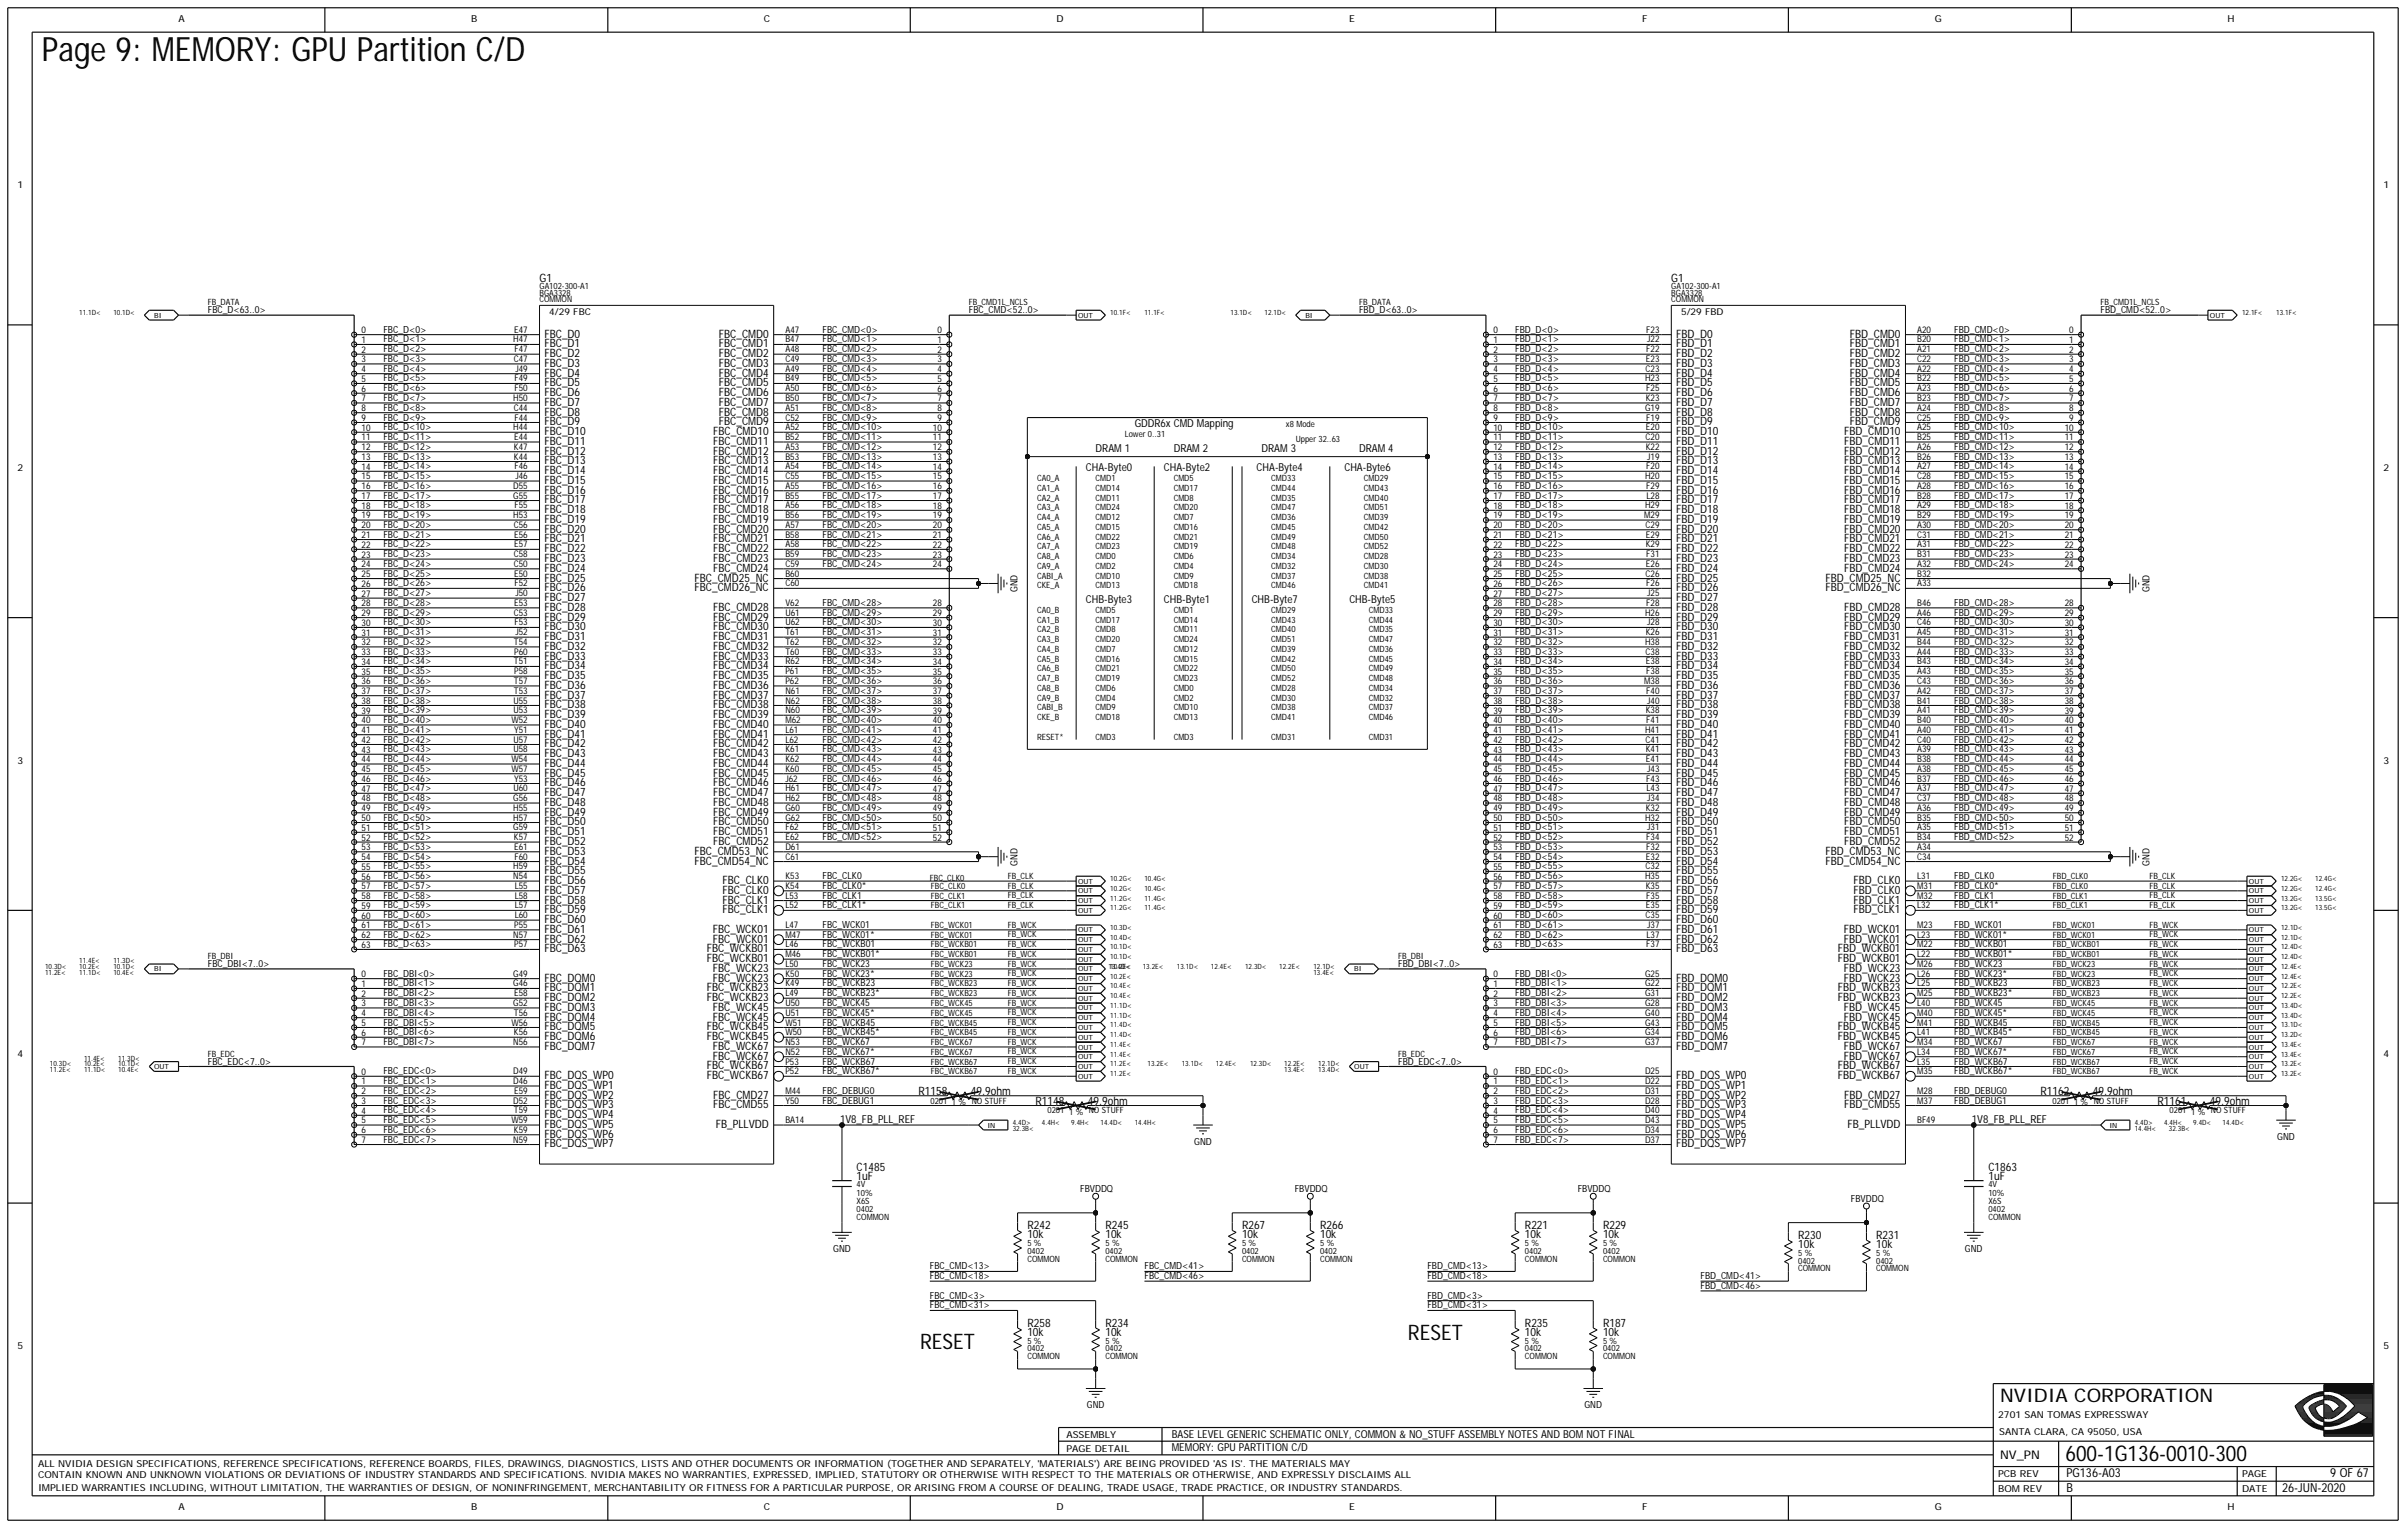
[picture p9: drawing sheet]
<svg xmlns="http://www.w3.org/2000/svg" width="422mm" height="268mm" viewBox="0 0 422 268" stroke-linecap="round" stroke-linejoin="round" font-family="sans-serif">
<defs><g id="words">
<text font-size="5.9" x="7.4" y="10.8">Page 9: MEMORY: GPU Partition C/D</text>
<text font-size="3.8" x="362.1" y="256.1">600-1G136-0010-300</text>
<g font-size="3.7">
<text x="161.3" y="236.6">RESET</text>
<text x="246.8" y="234.9">RESET</text>
</g>
<text font-size="3.3" x="350.7" y="245.8">NVIDIA CORPORATION</text>
<g font-size="2.2">
<text x="362.3" y="261.5">B</text>
<text x="362.3" y="259">PG136-A03</text>
<text x="400.1" y="261.5">26-JUN-2020</text>
<text x="408.5" y="259">9 OF 67</text>
</g>
<text font-size="2.1" x="350.7" y="255.7">NV_PN</text>
<g font-size="2">
<text x="94.6" y="49.4">G1</text>
<text x="293" y="49.4">G1</text>
<text x="95.4" y="59.2">FBC_D0</text>
<text x="126" y="59.2">FBC_CMD0</text>
<text x="293.9" y="59.2">FBD_D0</text>
<text x="324.3" y="59.2">FBD_CMD0</text>
<text x="95.4" y="64.3">FBC_D3</text>
<text x="95.4" y="62.6">FBC_D2</text>
<text x="95.4" y="60.9">FBC_D1</text>
<text x="126" y="64.3">FBC_CMD3</text>
<text x="126" y="62.6">FBC_CMD2</text>
<text x="126" y="60.9">FBC_CMD1</text>
<text x="293.9" y="64.3">FBD_D3</text>
<text x="293.9" y="62.6">FBD_D2</text>
<text x="293.9" y="60.9">FBD_D1</text>
<text x="324.3" y="64.3">FBD_CMD3</text>
<text x="324.3" y="62.6">FBD_CMD2</text>
<text x="324.3" y="60.9">FBD_CMD1</text>
<text x="95.4" y="71.2">FBC_D7</text>
<text x="95.4" y="69.4">FBC_D6</text>
<text x="95.4" y="67.7">FBC_D5</text>
<text x="95.4" y="66">FBC_D4</text>
<text x="126" y="71.2">FBC_CMD7</text>
<text x="126" y="69.4">FBC_CMD6</text>
<text x="126" y="67.7">FBC_CMD5</text>
<text x="126" y="66">FBC_CMD4</text>
<text x="293.9" y="71.2">FBD_D7</text>
<text x="293.9" y="69.4">FBD_D6</text>
<text x="293.9" y="67.7">FBD_D5</text>
<text x="293.9" y="66">FBD_D4</text>
<text x="324.3" y="71.2">FBD_CMD7</text>
<text x="324.3" y="69.4">FBD_CMD6</text>
<text x="324.3" y="67.7">FBD_CMD5</text>
<text x="324.3" y="66">FBD_CMD4</text>
<text x="95.4" y="78">FBC_D11</text>
<text x="95.4" y="76.3">FBC_D10</text>
<text x="95.4" y="74.6">FBC_D9</text>
<text x="95.4" y="72.9">FBC_D8</text>
<text x="125" y="78">FBC_CMD11</text>
<text x="125" y="76.3">FBC_CMD10</text>
<text x="126" y="74.6">FBC_CMD9</text>
<text x="126" y="72.9">FBC_CMD8</text>
<text x="293.9" y="78">FBD_D11</text>
<text x="293.9" y="76.3">FBD_D10</text>
<text x="293.9" y="74.6">FBD_D9</text>
<text x="293.9" y="72.9">FBD_D8</text>
<text x="323.3" y="78">FBD_CMD11</text>
<text x="323.3" y="76.3">FBD_CMD10</text>
<text x="324.3" y="74.6">FBD_CMD9</text>
<text x="324.3" y="72.9">FBD_CMD8</text>
<text x="95.4" y="83.1">FBC_D14</text>
<text x="95.4" y="81.4">FBC_D13</text>
<text x="95.4" y="79.7">FBC_D12</text>
<text x="125" y="83.1">FBC_CMD14</text>
<text x="125" y="81.4">FBC_CMD13</text>
<text x="125" y="79.7">FBC_CMD12</text>
<text x="293.9" y="83.1">FBD_D14</text>
<text x="293.9" y="81.4">FBD_D13</text>
<text x="293.9" y="79.7">FBD_D12</text>
<text x="323.3" y="83.1">FBD_CMD14</text>
<text x="323.3" y="81.4">FBD_CMD13</text>
<text x="323.3" y="79.7">FBD_CMD12</text>
<text x="95.4" y="90">FBC_D18</text>
<text x="95.4" y="88.3">FBC_D17</text>
<text x="95.4" y="86.6">FBC_D16</text>
<text x="95.4" y="84.8">FBC_D15</text>
<text x="125" y="90">FBC_CMD18</text>
<text x="125" y="88.3">FBC_CMD17</text>
<text x="125" y="86.6">FBC_CMD16</text>
<text x="125" y="84.8">FBC_CMD15</text>
<text x="293.9" y="90">FBD_D18</text>
<text x="293.9" y="88.3">FBD_D17</text>
<text x="293.9" y="86.6">FBD_D16</text>
<text x="293.9" y="84.8">FBD_D15</text>
<text x="323.3" y="90">FBD_CMD18</text>
<text x="323.3" y="88.3">FBD_CMD17</text>
<text x="323.3" y="86.6">FBD_CMD16</text>
<text x="323.3" y="84.8">FBD_CMD15</text>
<text x="95.4" y="95.1">FBC_D21</text>
<text x="95.4" y="93.4">FBC_D20</text>
<text x="95.4" y="91.7">FBC_D19</text>
<text x="125" y="95.1">FBC_CMD21</text>
<text x="125" y="93.4">FBC_CMD20</text>
<text x="125" y="91.7">FBC_CMD19</text>
<text x="293.9" y="95.1">FBD_D21</text>
<text x="293.9" y="93.4">FBD_D20</text>
<text x="293.9" y="91.7">FBD_D19</text>
<text x="323.3" y="95.1">FBD_CMD21</text>
<text x="323.3" y="93.4">FBD_CMD20</text>
<text x="323.3" y="91.7">FBD_CMD19</text>
<text x="95.4" y="101.9">FBC_D25</text>
<text x="95.4" y="100.2">FBC_D24</text>
<text x="95.4" y="98.5">FBC_D23</text>
<text x="95.4" y="96.8">FBC_D22</text>
<text x="121.8" y="101.9">FBC_CMD25_NC</text>
<text x="125" y="100.2">FBC_CMD24</text>
<text x="125" y="98.5">FBC_CMD23</text>
<text x="125" y="96.8">FBC_CMD22</text>
<text x="293.9" y="101.9">FBD_D25</text>
<text x="293.9" y="100.2">FBD_D24</text>
<text x="293.9" y="98.5">FBD_D23</text>
<text x="293.9" y="96.8">FBD_D22</text>
<text x="320.1" y="101.9">FBD_CMD25_NC</text>
<text x="323.3" y="100.2">FBD_CMD24</text>
<text x="323.3" y="98.5">FBD_CMD23</text>
<text x="323.3" y="96.8">FBD_CMD22</text>
<text x="95.4" y="107.1">FBC_D28</text>
<text x="95.4" y="105.4">FBC_D27</text>
<text x="95.4" y="103.7">FBC_D26</text>
<text x="121.8" y="103.7">FBC_CMD26_NC</text>
<text x="125" y="107.1">FBC_CMD28</text>
<text x="293.9" y="107.1">FBD_D28</text>
<text x="293.9" y="105.4">FBD_D27</text>
<text x="293.9" y="103.7">FBD_D26</text>
<text x="320.1" y="103.7">FBD_CMD26_NC</text>
<text x="323.3" y="107.1">FBD_CMD28</text>
<text x="95.4" y="113.9">FBC_D32</text>
<text x="95.4" y="112.2">FBC_D31</text>
<text x="95.4" y="110.5">FBC_D30</text>
<text x="95.4" y="108.8">FBC_D29</text>
<text x="125" y="113.9">FBC_CMD32</text>
<text x="125" y="112.2">FBC_CMD31</text>
<text x="125" y="110.5">FBC_CMD30</text>
<text x="125" y="108.8">FBC_CMD29</text>
<text x="293.9" y="113.9">FBD_D32</text>
<text x="293.9" y="112.2">FBD_D31</text>
<text x="293.9" y="110.5">FBD_D30</text>
<text x="293.9" y="108.8">FBD_D29</text>
<text x="323.3" y="113.9">FBD_CMD32</text>
<text x="323.3" y="112.2">FBD_CMD31</text>
<text x="323.3" y="110.5">FBD_CMD30</text>
<text x="323.3" y="108.8">FBD_CMD29</text>
<text x="95.4" y="119.1">FBC_D35</text>
<text x="95.4" y="117.3">FBC_D34</text>
<text x="95.4" y="115.6">FBC_D33</text>
<text x="125" y="119.1">FBC_CMD35</text>
<text x="125" y="117.3">FBC_CMD34</text>
<text x="125" y="115.6">FBC_CMD33</text>
<text x="293.9" y="119.1">FBD_D35</text>
<text x="293.9" y="117.3">FBD_D34</text>
<text x="293.9" y="115.6">FBD_D33</text>
<text x="323.3" y="119.1">FBD_CMD35</text>
<text x="323.3" y="117.3">FBD_CMD34</text>
<text x="323.3" y="115.6">FBD_CMD33</text>
<text x="95.4" y="125.9">FBC_D39</text>
<text x="95.4" y="124.2">FBC_D38</text>
<text x="95.4" y="122.5">FBC_D37</text>
<text x="95.4" y="120.8">FBC_D36</text>
<text x="125" y="125.9">FBC_CMD39</text>
<text x="125" y="124.2">FBC_CMD38</text>
<text x="125" y="122.5">FBC_CMD37</text>
<text x="125" y="120.8">FBC_CMD36</text>
<text x="293.9" y="125.9">FBD_D39</text>
<text x="293.9" y="124.2">FBD_D38</text>
<text x="293.9" y="122.5">FBD_D37</text>
<text x="293.9" y="120.8">FBD_D36</text>
<text x="323.3" y="125.9">FBD_CMD39</text>
<text x="323.3" y="124.2">FBD_CMD38</text>
<text x="323.3" y="122.5">FBD_CMD37</text>
<text x="323.3" y="120.8">FBD_CMD36</text>
<text x="95.4" y="131">FBC_D42</text>
<text x="95.4" y="129.3">FBC_D41</text>
<text x="95.4" y="127.6">FBC_D40</text>
<text x="125" y="131">FBC_CMD42</text>
<text x="125" y="129.3">FBC_CMD41</text>
<text x="125" y="127.6">FBC_CMD40</text>
<text x="293.9" y="131">FBD_D42</text>
<text x="293.9" y="129.3">FBD_D41</text>
<text x="293.9" y="127.6">FBD_D40</text>
<text x="323.3" y="131">FBD_CMD42</text>
<text x="323.3" y="129.3">FBD_CMD41</text>
<text x="323.3" y="127.6">FBD_CMD40</text>
<text x="95.4" y="137.9">FBC_D46</text>
<text x="95.4" y="136.2">FBC_D45</text>
<text x="95.4" y="134.4">FBC_D44</text>
<text x="95.4" y="132.7">FBC_D43</text>
<text x="125" y="137.9">FBC_CMD46</text>
<text x="125" y="136.2">FBC_CMD45</text>
<text x="125" y="134.4">FBC_CMD44</text>
<text x="125" y="132.7">FBC_CMD43</text>
<text x="293.9" y="137.9">FBD_D46</text>
<text x="293.9" y="136.2">FBD_D45</text>
<text x="293.9" y="134.4">FBD_D44</text>
<text x="293.9" y="132.7">FBD_D43</text>
<text x="323.3" y="137.9">FBD_CMD46</text>
<text x="323.3" y="136.2">FBD_CMD45</text>
<text x="323.3" y="134.4">FBD_CMD44</text>
<text x="323.3" y="132.7">FBD_CMD43</text>
<text x="95.4" y="143">FBC_D49</text>
<text x="95.4" y="141.3">FBC_D48</text>
<text x="95.4" y="139.6">FBC_D47</text>
<text x="125" y="143">FBC_CMD49</text>
<text x="125" y="141.3">FBC_CMD48</text>
<text x="125" y="139.6">FBC_CMD47</text>
<text x="293.9" y="143">FBD_D49</text>
<text x="293.9" y="141.3">FBD_D48</text>
<text x="293.9" y="139.6">FBD_D47</text>
<text x="323.3" y="143">FBD_CMD49</text>
<text x="323.3" y="141.3">FBD_CMD48</text>
<text x="323.3" y="139.6">FBD_CMD47</text>
<text x="95.4" y="149.8">FBC_D53</text>
<text x="95.4" y="148.1">FBC_D52</text>
<text x="95.4" y="146.4">FBC_D51</text>
<text x="95.4" y="144.7">FBC_D50</text>
<text x="121.8" y="149.8">FBC_CMD53_NC</text>
<text x="125" y="148.1">FBC_CMD52</text>
<text x="125" y="146.4">FBC_CMD51</text>
<text x="125" y="144.7">FBC_CMD50</text>
<text x="293.9" y="149.8">FBD_D53</text>
<text x="293.9" y="148.1">FBD_D52</text>
<text x="293.9" y="146.4">FBD_D51</text>
<text x="293.9" y="144.7">FBD_D50</text>
<text x="320.1" y="149.8">FBD_CMD53_NC</text>
<text x="323.3" y="148.1">FBD_CMD52</text>
<text x="323.3" y="146.4">FBD_CMD51</text>
<text x="323.3" y="144.7">FBD_CMD50</text>
<text x="95.4" y="155">FBC_D56</text>
<text x="95.4" y="153.3">FBC_D55</text>
<text x="95.4" y="151.6">FBC_D54</text>
<text x="121.8" y="151.6">FBC_CMD54_NC</text>
<text x="126.7" y="155">FBC_CLK0</text>
<text x="293.9" y="155">FBD_D56</text>
<text x="293.9" y="153.3">FBD_D55</text>
<text x="293.9" y="151.6">FBD_D54</text>
<text x="320.1" y="151.6">FBD_CMD54_NC</text>
<text x="325" y="155">FBD_CLK0</text>
<text x="95.4" y="161.8">FBC_D60</text>
<text x="95.4" y="160.1">FBC_D59</text>
<text x="95.4" y="158.4">FBC_D58</text>
<text x="95.4" y="156.7">FBC_D57</text>
<text x="126.7" y="160.1">FBC_CLK1</text>
<text x="126.7" y="158.4">FBC_CLK1</text>
<text x="126.7" y="156.7">FBC_CLK0</text>
<text x="293.9" y="161.8">FBD_D60</text>
<text x="293.9" y="160.1">FBD_D59</text>
<text x="293.9" y="158.4">FBD_D58</text>
<text x="293.9" y="156.7">FBD_D57</text>
<text x="325" y="160.1">FBD_CLK1</text>
<text x="325" y="158.4">FBD_CLK1</text>
<text x="325" y="156.7">FBD_CLK0</text>
<text x="95.4" y="167">FBC_D63</text>
<text x="95.4" y="165.2">FBC_D62</text>
<text x="95.4" y="163.5">FBC_D61</text>
<text x="123.9" y="167">FBC_WCKB01</text>
<text x="125" y="165.2">FBC_WCK01</text>
<text x="125" y="163.5">FBC_WCK01</text>
<text x="293.9" y="167">FBD_D63</text>
<text x="293.9" y="165.2">FBD_D62</text>
<text x="293.9" y="163.5">FBD_D61</text>
<text x="322.2" y="167">FBD_WCKB01</text>
<text x="323.3" y="165.2">FBD_WCK01</text>
<text x="323.3" y="163.5">FBD_WCK01</text>
<text x="95.4" y="173.8">FBC_DQM1</text>
<text x="95.4" y="172.1">FBC_DQM0</text>
<text x="123.9" y="173.8">FBC_WCKB23</text>
<text x="123.9" y="168.7">FBC_WCKB01</text>
<text x="125" y="172.1">FBC_WCK23</text>
<text x="125" y="170.4">FBC_WCK23</text>
<text x="293.9" y="173.8">FBD_DQM1</text>
<text x="293.9" y="172.1">FBD_DQM0</text>
<text x="322.2" y="173.8">FBD_WCKB23</text>
<text x="322.2" y="168.7">FBD_WCKB01</text>
<text x="323.3" y="172.1">FBD_WCK23</text>
<text x="323.3" y="170.4">FBD_WCK23</text>
<text x="95.4" y="178.9">FBC_DQM4</text>
<text x="95.4" y="177.2">FBC_DQM3</text>
<text x="95.4" y="175.5">FBC_DQM2</text>
<text x="123.9" y="175.5">FBC_WCKB23</text>
<text x="125" y="178.9">FBC_WCK45</text>
<text x="125" y="177.2">FBC_WCK45</text>
<text x="293.9" y="178.9">FBD_DQM4</text>
<text x="293.9" y="177.2">FBD_DQM3</text>
<text x="293.9" y="175.5">FBD_DQM2</text>
<text x="322.2" y="175.5">FBD_WCKB23</text>
<text x="323.3" y="178.9">FBD_WCK45</text>
<text x="323.3" y="177.2">FBD_WCK45</text>
<text x="95.4" y="184.1">FBC_DQM7</text>
<text x="95.4" y="182.3">FBC_DQM6</text>
<text x="95.4" y="180.6">FBC_DQM5</text>
<text x="123.9" y="182.3">FBC_WCKB45</text>
<text x="123.9" y="180.6">FBC_WCKB45</text>
<text x="125" y="185.8">FBC_WCK67</text>
<text x="125" y="184.1">FBC_WCK67</text>
<text x="293.9" y="184.1">FBD_DQM7</text>
<text x="293.9" y="182.3">FBD_DQM6</text>
<text x="293.9" y="180.6">FBD_DQM5</text>
<text x="322.2" y="182.3">FBD_WCKB45</text>
<text x="322.2" y="180.6">FBD_WCKB45</text>
<text x="323.3" y="185.8">FBD_WCK67</text>
<text x="323.3" y="184.1">FBD_WCK67</text>
<text x="95.4" y="190.9">FBC_DQS_WP1</text>
<text x="95.4" y="189.2">FBC_DQS_WP0</text>
<text x="123.9" y="189.2">FBC_WCKB67</text>
<text x="123.9" y="187.5">FBC_WCKB67</text>
<text x="161" y="191.9">R1158</text>
<text x="170.2" y="191.9">49.9ohm</text>
<text x="293.9" y="190.9">FBD_DQS_WP1</text>
<text x="293.9" y="189.2">FBD_DQS_WP0</text>
<text x="322.2" y="189.2">FBD_WCKB67</text>
<text x="322.2" y="187.5">FBD_WCKB67</text>
<text x="357.7" y="191.9">R1162</text>
<text x="366.9" y="191.9">49.9ohm</text>
<text x="95.4" y="197.7">FBC_DQS_WP5</text>
<text x="95.4" y="196">FBC_DQS_WP4</text>
<text x="95.4" y="194.3">FBC_DQS_WP3</text>
<text x="95.4" y="192.6">FBC_DQS_WP2</text>
<text x="125" y="194.3">FBC_CMD55</text>
<text x="125" y="192.6">FBC_CMD27</text>
<text x="125.5" y="197.7">FB_PLLVDD</text>
<text x="181.6" y="193.6">R1148</text>
<text x="190.7" y="193.6">49.9ohm</text>
<text x="293.9" y="197.7">FBD_DQS_WP5</text>
<text x="293.9" y="196">FBD_DQS_WP4</text>
<text x="293.9" y="194.3">FBD_DQS_WP3</text>
<text x="293.9" y="192.6">FBD_DQS_WP2</text>
<text x="323.3" y="194.3">FBD_CMD55</text>
<text x="323.3" y="192.6">FBD_CMD27</text>
<text x="323.9" y="197.7">FB_PLLVDD</text>
<text x="378.3" y="193.6">R1161</text>
<text x="387.4" y="193.6">49.9ohm</text>
<text x="95.4" y="201.2">FBC_DQS_WP7</text>
<text x="95.4" y="199.5">FBC_DQS_WP6</text>
<text x="293.9" y="201.2">FBD_DQS_WP7</text>
<text x="293.9" y="199.5">FBD_DQS_WP6</text>
<text x="150.2" y="205.3">C1485</text>
<text x="150.2" y="206.8">1uF</text>
<text x="348.6" y="205.3">C1863</text>
<text x="348.6" y="206.8">1uF</text>
<text x="180.1" y="215.5">R242</text>
<text x="193.8" y="215.5">R245</text>
<text x="217.8" y="215.5">R267</text>
<text x="231.4" y="215.5">R266</text>
<text x="267.4" y="215.5">R221</text>
<text x="281" y="215.5">R229</text>
<text x="180.1" y="217.1">10k</text>
<text x="193.8" y="217.1">10k</text>
<text x="217.8" y="217.1">10k</text>
<text x="231.4" y="217.1">10k</text>
<text x="267.4" y="217.1">10k</text>
<text x="281" y="217.1">10k</text>
<text x="315.3" y="217.2">R230</text>
<text x="315.3" y="218.8">10k</text>
<text x="328.9" y="217.2">R231</text>
<text x="328.9" y="218.8">10k</text>
<text x="180.1" y="232.6">R258</text>
<text x="193.8" y="232.6">R234</text>
<text x="267.4" y="232.6">R235</text>
<text x="281" y="232.6">R187</text>
<text x="180.1" y="234.2">10k</text>
<text x="193.8" y="234.2">10k</text>
<text x="267.4" y="234.2">10k</text>
<text x="281" y="234.2">10k</text>
</g>
<g font-size="1.9">
<text x="198.9" y="74.9">GDDR6x CMD Mapping</text>
<text x="190.4" y="82.6">CHA-Byte0</text>
<text x="192.1" y="79.2">DRAM 1</text>
<text x="204.1" y="82.6">CHA-Byte2</text>
<text x="205.8" y="79.2">DRAM 2</text>
<text x="220.3" y="82.6">CHA-Byte4</text>
<text x="221.2" y="79.2">DRAM 3</text>
<text x="235.7" y="82.6">CHA-Byte6</text>
<text x="238.3" y="79.2">DRAM 4</text>
<text x="190.4" y="105.7">CHB-Byte3</text>
<text x="204.1" y="105.7">CHB-Byte1</text>
<text x="219.5" y="105.7">CHB-Byte7</text>
<text x="236.6" y="105.7">CHB-Byte5</text>
<text x="147.3" y="196.9">1V8_FB_PLL_REF</text>
<text x="345.7" y="196.9">1V8_FB_PLL_REF</text>
<text x="205.4" y="252.1">BASE LEVEL GENERIC SCHEMATIC ONLY, COMMON &amp; NO_STUFF ASSEMBLY NOTES AND BOM NOT FINAL</text>
<text x="205.4" y="254.4">MEMORY: GPU PARTITION C/D</text>
</g>
<g font-size="1.7">
<text x="31.3" y="3.9">A</text>
<text x="82.6" y="3.9">B</text>
<text x="133.9" y="3.9">C</text>
<text x="185.3" y="3.9">D</text>
<text x="236.6" y="3.9">E</text>
<text x="287.9" y="3.9">F</text>
<text x="339.2" y="3.9">G</text>
<text x="390.5" y="3.9">H</text>
<text x="3.1" y="33">1</text>
<text x="417.9" y="33">1</text>
<text x="36.4" y="54.9">FBC_D&lt;63..0&gt;</text>
<text x="67.2" y="58.3">FBC_D&lt;0&gt;</text>
<text x="144.2" y="58.3">FBC_CMD&lt;0&gt;</text>
<text x="169.9" y="54.9">FBC_CMD&lt;52..0&gt;</text>
<text x="238.3" y="54.9">FBD_D&lt;63..0&gt;</text>
<text x="265.7" y="58.3">FBD_D&lt;0&gt;</text>
<text x="342.6" y="58.3">FBD_CMD&lt;0&gt;</text>
<text x="368.3" y="54.9">FBD_CMD&lt;52..0&gt;</text>
<text x="67.2" y="65.2">FBC_D&lt;4&gt;</text>
<text x="67.2" y="63.5">FBC_D&lt;3&gt;</text>
<text x="67.2" y="61.7">FBC_D&lt;2&gt;</text>
<text x="67.2" y="60">FBC_D&lt;1&gt;</text>
<text x="144.2" y="61.7">FBC_CMD&lt;2&gt;</text>
<text x="144.2" y="63.5">FBC_CMD&lt;3&gt;</text>
<text x="144.2" y="65.2">FBC_CMD&lt;4&gt;</text>
<text x="144.2" y="60">FBC_CMD&lt;1&gt;</text>
<text x="265.7" y="65.2">FBD_D&lt;4&gt;</text>
<text x="265.7" y="63.5">FBD_D&lt;3&gt;</text>
<text x="265.7" y="61.7">FBD_D&lt;2&gt;</text>
<text x="265.7" y="60">FBD_D&lt;1&gt;</text>
<text x="342.6" y="65.2">FBD_CMD&lt;4&gt;</text>
<text x="342.6" y="63.5">FBD_CMD&lt;3&gt;</text>
<text x="342.6" y="61.7">FBD_CMD&lt;2&gt;</text>
<text x="342.6" y="60">FBD_CMD&lt;1&gt;</text>
<text x="67.2" y="70.3">FBC_D&lt;7&gt;</text>
<text x="67.2" y="68.6">FBC_D&lt;6&gt;</text>
<text x="67.2" y="66.9">FBC_D&lt;5&gt;</text>
<text x="144.2" y="70.3">FBC_CMD&lt;7&gt;</text>
<text x="144.2" y="68.6">FBC_CMD&lt;6&gt;</text>
<text x="144.2" y="66.9">FBC_CMD&lt;5&gt;</text>
<text x="265.7" y="70.3">FBD_D&lt;7&gt;</text>
<text x="265.7" y="68.6">FBD_D&lt;6&gt;</text>
<text x="265.7" y="66.9">FBD_D&lt;5&gt;</text>
<text x="342.6" y="70.3">FBD_CMD&lt;7&gt;</text>
<text x="342.6" y="68.6">FBD_CMD&lt;6&gt;</text>
<text x="342.6" y="66.9">FBD_CMD&lt;5&gt;</text>
<text x="67.2" y="77.1">FBC_D&lt;11&gt;</text>
<text x="67.2" y="75.4">FBC_D&lt;10&gt;</text>
<text x="67.2" y="73.7">FBC_D&lt;9&gt;</text>
<text x="67.2" y="72">FBC_D&lt;8&gt;</text>
<text x="144.2" y="72">FBC_CMD&lt;8&gt;</text>
<text x="144.2" y="77.1">FBC_CMD&lt;11&gt;</text>
<text x="144.2" y="75.4">FBC_CMD&lt;10&gt;</text>
<text x="144.2" y="73.7">FBC_CMD&lt;9&gt;</text>
<text x="265.7" y="75.4">FBD_D&lt;10&gt;</text>
<text x="265.7" y="73.7">FBD_D&lt;9&gt;</text>
<text x="265.7" y="72">FBD_D&lt;8&gt;</text>
<text x="265.7" y="77.1">FBD_D&lt;11&gt;</text>
<text x="342.6" y="77.1">FBD_CMD&lt;11&gt;</text>
<text x="342.6" y="75.4">FBD_CMD&lt;10&gt;</text>
<text x="342.6" y="73.7">FBD_CMD&lt;9&gt;</text>
<text x="342.6" y="72">FBD_CMD&lt;8&gt;</text>
<text x="3.1" y="82.6">2</text>
<text x="67.2" y="78.9">FBC_D&lt;12&gt;</text>
<text x="67.2" y="80.6">FBC_D&lt;13&gt;</text>
<text x="67.2" y="84">FBC_D&lt;15&gt;</text>
<text x="67.2" y="82.3">FBC_D&lt;14&gt;</text>
<text x="144.2" y="84">FBC_CMD&lt;15&gt;</text>
<text x="144.2" y="82.3">FBC_CMD&lt;14&gt;</text>
<text x="144.2" y="80.6">FBC_CMD&lt;13&gt;</text>
<text x="144.2" y="78.9">FBC_CMD&lt;12&gt;</text>
<text x="265.7" y="84">FBD_D&lt;15&gt;</text>
<text x="265.7" y="82.3">FBD_D&lt;14&gt;</text>
<text x="265.7" y="78.9">FBD_D&lt;12&gt;</text>
<text x="265.7" y="80.6">FBD_D&lt;13&gt;</text>
<text x="342.6" y="84">FBD_CMD&lt;15&gt;</text>
<text x="342.6" y="82.3">FBD_CMD&lt;14&gt;</text>
<text x="342.6" y="80.6">FBD_CMD&lt;13&gt;</text>
<text x="342.6" y="78.9">FBD_CMD&lt;12&gt;</text>
<text x="417.9" y="82.6">2</text>
<text x="67.2" y="89.1">FBC_D&lt;18&gt;</text>
<text x="67.2" y="87.4">FBC_D&lt;17&gt;</text>
<text x="67.2" y="85.7">FBC_D&lt;16&gt;</text>
<text x="144.2" y="89.1">FBC_CMD&lt;18&gt;</text>
<text x="144.2" y="87.4">FBC_CMD&lt;17&gt;</text>
<text x="144.2" y="85.7">FBC_CMD&lt;16&gt;</text>
<text x="265.7" y="87.4">FBD_D&lt;17&gt;</text>
<text x="265.7" y="85.7">FBD_D&lt;16&gt;</text>
<text x="265.7" y="89.1">FBD_D&lt;18&gt;</text>
<text x="342.6" y="89.1">FBD_CMD&lt;18&gt;</text>
<text x="342.6" y="87.4">FBD_CMD&lt;17&gt;</text>
<text x="342.6" y="85.7">FBD_CMD&lt;16&gt;</text>
<text x="67.2" y="92.5">FBC_D&lt;20&gt;</text>
<text x="67.2" y="96">FBC_D&lt;22&gt;</text>
<text x="67.2" y="94.2">FBC_D&lt;21&gt;</text>
<text x="67.2" y="90.8">FBC_D&lt;19&gt;</text>
<text x="144.2" y="96">FBC_CMD&lt;22&gt;</text>
<text x="144.2" y="94.2">FBC_CMD&lt;21&gt;</text>
<text x="144.2" y="92.5">FBC_CMD&lt;20&gt;</text>
<text x="144.2" y="90.8">FBC_CMD&lt;19&gt;</text>
<text x="265.7" y="96">FBD_D&lt;22&gt;</text>
<text x="265.7" y="94.2">FBD_D&lt;21&gt;</text>
<text x="265.7" y="92.5">FBD_D&lt;20&gt;</text>
<text x="265.7" y="90.8">FBD_D&lt;19&gt;</text>
<text x="342.6" y="90.8">FBD_CMD&lt;19&gt;</text>
<text x="342.6" y="92.5">FBD_CMD&lt;20&gt;</text>
<text x="342.6" y="94.2">FBD_CMD&lt;21&gt;</text>
<text x="342.6" y="96">FBD_CMD&lt;22&gt;</text>
<text x="67.2" y="101.1">FBC_D&lt;25&gt;</text>
<text x="67.2" y="99.4">FBC_D&lt;24&gt;</text>
<text x="67.2" y="97.7">FBC_D&lt;23&gt;</text>
<text x="144.2" y="99.4">FBC_CMD&lt;24&gt;</text>
<text x="144.2" y="97.7">FBC_CMD&lt;23&gt;</text>
<text x="265.7" y="101.1">FBD_D&lt;25&gt;</text>
<text x="265.7" y="99.4">FBD_D&lt;24&gt;</text>
<text x="265.7" y="97.7">FBD_D&lt;23&gt;</text>
<text x="342.6" y="99.4">FBD_CMD&lt;24&gt;</text>
<text x="342.6" y="97.7">FBD_CMD&lt;23&gt;</text>
<text x="67.2" y="107.9">FBC_D&lt;29&gt;</text>
<text x="67.2" y="106.2">FBC_D&lt;28&gt;</text>
<text x="67.2" y="104.5">FBC_D&lt;27&gt;</text>
<text x="67.2" y="102.8">FBC_D&lt;26&gt;</text>
<text x="144.2" y="106.2">FBC_CMD&lt;28&gt;</text>
<text x="144.2" y="107.9">FBC_CMD&lt;29&gt;</text>
<text x="178.4" y="103.8" transform="rotate(-90 178.4 103.8)">GND</text>
<text x="265.7" y="106.2">FBD_D&lt;28&gt;</text>
<text x="265.7" y="104.5">FBD_D&lt;27&gt;</text>
<text x="265.7" y="102.8">FBD_D&lt;26&gt;</text>
<text x="265.7" y="107.9">FBD_D&lt;29&gt;</text>
<text x="342.6" y="107.9">FBD_CMD&lt;29&gt;</text>
<text x="342.6" y="106.2">FBD_CMD&lt;28&gt;</text>
<text x="376.8" y="103.8" transform="rotate(-90 376.8 103.8)">GND</text>
<text x="67.2" y="113.1">FBC_D&lt;32&gt;</text>
<text x="67.2" y="111.4">FBC_D&lt;31&gt;</text>
<text x="67.2" y="109.6">FBC_D&lt;30&gt;</text>
<text x="144.2" y="113.1">FBC_CMD&lt;32&gt;</text>
<text x="144.2" y="111.4">FBC_CMD&lt;31&gt;</text>
<text x="144.2" y="109.6">FBC_CMD&lt;30&gt;</text>
<text x="265.7" y="109.6">FBD_D&lt;30&gt;</text>
<text x="265.7" y="111.4">FBD_D&lt;31&gt;</text>
<text x="265.7" y="113.1">FBD_D&lt;32&gt;</text>
<text x="342.6" y="113.1">FBD_CMD&lt;32&gt;</text>
<text x="342.6" y="111.4">FBD_CMD&lt;31&gt;</text>
<text x="342.6" y="109.6">FBD_CMD&lt;30&gt;</text>
<text x="67.2" y="119.9">FBC_D&lt;36&gt;</text>
<text x="67.2" y="118.2">FBC_D&lt;35&gt;</text>
<text x="67.2" y="116.5">FBC_D&lt;34&gt;</text>
<text x="67.2" y="114.8">FBC_D&lt;33&gt;</text>
<text x="144.2" y="119.9">FBC_CMD&lt;36&gt;</text>
<text x="144.2" y="114.8">FBC_CMD&lt;33&gt;</text>
<text x="144.2" y="118.2">FBC_CMD&lt;35&gt;</text>
<text x="144.2" y="116.5">FBC_CMD&lt;34&gt;</text>
<text x="265.7" y="114.8">FBD_D&lt;33&gt;</text>
<text x="265.7" y="116.5">FBD_D&lt;34&gt;</text>
<text x="265.7" y="118.2">FBD_D&lt;35&gt;</text>
<text x="265.7" y="119.9">FBD_D&lt;36&gt;</text>
<text x="342.6" y="119.9">FBD_CMD&lt;36&gt;</text>
<text x="342.6" y="118.2">FBD_CMD&lt;35&gt;</text>
<text x="342.6" y="116.5">FBD_CMD&lt;34&gt;</text>
<text x="342.6" y="114.8">FBD_CMD&lt;33&gt;</text>
<text x="67.2" y="125">FBC_D&lt;39&gt;</text>
<text x="67.2" y="123.3">FBC_D&lt;38&gt;</text>
<text x="67.2" y="121.6">FBC_D&lt;37&gt;</text>
<text x="144.2" y="125">FBC_CMD&lt;39&gt;</text>
<text x="144.2" y="123.3">FBC_CMD&lt;38&gt;</text>
<text x="144.2" y="121.6">FBC_CMD&lt;37&gt;</text>
<text x="265.7" y="125">FBD_D&lt;39&gt;</text>
<text x="265.7" y="123.3">FBD_D&lt;38&gt;</text>
<text x="265.7" y="121.6">FBD_D&lt;37&gt;</text>
<text x="342.6" y="125">FBD_CMD&lt;39&gt;</text>
<text x="342.6" y="123.3">FBD_CMD&lt;38&gt;</text>
<text x="342.6" y="121.6">FBD_CMD&lt;37&gt;</text>
<text x="67.2" y="126.8">FBC_D&lt;40&gt;</text>
<text x="67.2" y="128.5">FBC_D&lt;41&gt;</text>
<text x="67.2" y="130.2">FBC_D&lt;42&gt;</text>
<text x="67.2" y="131.9">FBC_D&lt;43&gt;</text>
<text x="144.2" y="131.9">FBC_CMD&lt;43&gt;</text>
<text x="144.2" y="130.2">FBC_CMD&lt;42&gt;</text>
<text x="144.2" y="128.5">FBC_CMD&lt;41&gt;</text>
<text x="144.2" y="126.8">FBC_CMD&lt;40&gt;</text>
<text x="265.7" y="126.8">FBD_D&lt;40&gt;</text>
<text x="265.7" y="128.5">FBD_D&lt;41&gt;</text>
<text x="265.7" y="130.2">FBD_D&lt;42&gt;</text>
<text x="265.7" y="131.9">FBD_D&lt;43&gt;</text>
<text x="342.6" y="128.5">FBD_CMD&lt;41&gt;</text>
<text x="342.6" y="130.2">FBD_CMD&lt;42&gt;</text>
<text x="342.6" y="131.9">FBD_CMD&lt;43&gt;</text>
<text x="342.6" y="126.8">FBD_CMD&lt;40&gt;</text>
<text x="3.1" y="133.9">3</text>
<text x="67.2" y="137">FBC_D&lt;46&gt;</text>
<text x="67.2" y="135.3">FBC_D&lt;45&gt;</text>
<text x="67.2" y="133.6">FBC_D&lt;44&gt;</text>
<text x="144.2" y="137">FBC_CMD&lt;46&gt;</text>
<text x="144.2" y="135.3">FBC_CMD&lt;45&gt;</text>
<text x="144.2" y="133.6">FBC_CMD&lt;44&gt;</text>
<text x="265.7" y="137">FBD_D&lt;46&gt;</text>
<text x="265.7" y="135.3">FBD_D&lt;45&gt;</text>
<text x="265.7" y="133.6">FBD_D&lt;44&gt;</text>
<text x="342.6" y="133.6">FBD_CMD&lt;44&gt;</text>
<text x="342.6" y="135.3">FBD_CMD&lt;45&gt;</text>
<text x="342.6" y="137">FBD_CMD&lt;46&gt;</text>
<text x="417.9" y="133.9">3</text>
<text x="67.2" y="138.7">FBC_D&lt;47&gt;</text>
<text x="67.2" y="143.9">FBC_D&lt;50&gt;</text>
<text x="67.2" y="142.1">FBC_D&lt;49&gt;</text>
<text x="67.2" y="140.4">FBC_D&lt;48&gt;</text>
<text x="144.2" y="140.4">FBC_CMD&lt;48&gt;</text>
<text x="144.2" y="142.1">FBC_CMD&lt;49&gt;</text>
<text x="144.2" y="143.9">FBC_CMD&lt;50&gt;</text>
<text x="144.2" y="138.7">FBC_CMD&lt;47&gt;</text>
<text x="265.7" y="143.9">FBD_D&lt;50&gt;</text>
<text x="265.7" y="142.1">FBD_D&lt;49&gt;</text>
<text x="265.7" y="140.4">FBD_D&lt;48&gt;</text>
<text x="265.7" y="138.7">FBD_D&lt;47&gt;</text>
<text x="342.6" y="138.7">FBD_CMD&lt;47&gt;</text>
<text x="342.6" y="140.4">FBD_CMD&lt;48&gt;</text>
<text x="342.6" y="142.1">FBD_CMD&lt;49&gt;</text>
<text x="342.6" y="143.9">FBD_CMD&lt;50&gt;</text>
<text x="67.2" y="149">FBC_D&lt;53&gt;</text>
<text x="67.2" y="147.3">FBC_D&lt;52&gt;</text>
<text x="67.2" y="145.6">FBC_D&lt;51&gt;</text>
<text x="144.2" y="147.3">FBC_CMD&lt;52&gt;</text>
<text x="144.2" y="145.6">FBC_CMD&lt;51&gt;</text>
<text x="265.7" y="149">FBD_D&lt;53&gt;</text>
<text x="265.7" y="147.3">FBD_D&lt;52&gt;</text>
<text x="265.7" y="145.6">FBD_D&lt;51&gt;</text>
<text x="342.6" y="145.6">FBD_CMD&lt;51&gt;</text>
<text x="342.6" y="147.3">FBD_CMD&lt;52&gt;</text>
<text x="67.2" y="155.8">FBC_D&lt;57&gt;</text>
<text x="67.2" y="154.1">FBC_D&lt;56&gt;</text>
<text x="67.2" y="152.4">FBC_D&lt;55&gt;</text>
<text x="67.2" y="150.7">FBC_D&lt;54&gt;</text>
<text x="144.2" y="154.1">FBC_CLK0</text>
<text x="144.2" y="155.8">FBC_CLK0*</text>
<text x="178.4" y="151.7" transform="rotate(-90 178.4 151.7)">GND</text>
<text x="265.7" y="155.8">FBD_D&lt;57&gt;</text>
<text x="265.7" y="154.1">FBD_D&lt;56&gt;</text>
<text x="265.7" y="150.7">FBD_D&lt;54&gt;</text>
<text x="265.7" y="152.4">FBD_D&lt;55&gt;</text>
<text x="342.6" y="155.8">FBD_CLK0*</text>
<text x="342.6" y="154.1">FBD_CLK0</text>
<text x="376.8" y="151.7" transform="rotate(-90 376.8 151.7)">GND</text>
<text x="67.2" y="161">FBC_D&lt;60&gt;</text>
<text x="67.2" y="159.3">FBC_D&lt;59&gt;</text>
<text x="67.2" y="157.5">FBC_D&lt;58&gt;</text>
<text x="144.2" y="159.3">FBC_CLK1*</text>
<text x="144.2" y="157.5">FBC_CLK1</text>
<text x="265.7" y="161">FBD_D&lt;60&gt;</text>
<text x="265.7" y="159.3">FBD_D&lt;59&gt;</text>
<text x="265.7" y="157.5">FBD_D&lt;58&gt;</text>
<text x="342.6" y="159.3">FBD_CLK1*</text>
<text x="342.6" y="157.5">FBD_CLK1</text>
<text x="67.2" y="162.7">FBC_D&lt;61&gt;</text>
<text x="67.2" y="164.4">FBC_D&lt;62&gt;</text>
<text x="67.2" y="166.1">FBC_D&lt;63&gt;</text>
<text x="144.2" y="166.1">FBC_WCKB01</text>
<text x="144.2" y="167.8">FBC_WCKB01*</text>
<text x="144.2" y="164.4">FBC_WCK01*</text>
<text x="144.2" y="162.7">FBC_WCK01</text>
<text x="265.7" y="166.1">FBD_D&lt;63&gt;</text>
<text x="265.7" y="164.4">FBD_D&lt;62&gt;</text>
<text x="265.7" y="162.7">FBD_D&lt;61&gt;</text>
<text x="342.6" y="167.8">FBD_WCKB01*</text>
<text x="342.6" y="166.1">FBD_WCKB01</text>
<text x="342.6" y="164.4">FBD_WCK01*</text>
<text x="342.6" y="162.7">FBD_WCK01</text>
<text x="36.4" y="169.5">FBC_DBI&lt;7..0&gt;</text>
<text x="67.2" y="172.9">FBC_DBI&lt;1&gt;</text>
<text x="67.2" y="171.2">FBC_DBI&lt;0&gt;</text>
<text x="144.2" y="169.5">FBC_WCK23</text>
<text x="144.2" y="171.2">FBC_WCK23*</text>
<text x="144.2" y="172.9">FBC_WCKB23</text>
<text x="245.1" y="169.5">FBD_DBI&lt;7..0&gt;</text>
<text x="265.7" y="172.9">FBD_DBI&lt;1&gt;</text>
<text x="265.7" y="171.2">FBD_DBI&lt;0&gt;</text>
<text x="342.6" y="169.5">FBD_WCK23</text>
<text x="342.6" y="171.2">FBD_WCK23*</text>
<text x="342.6" y="172.9">FBD_WCKB23</text>
<text x="67.2" y="174.6">FBC_DBI&lt;2&gt;</text>
<text x="67.2" y="179.8">FBC_DBI&lt;5&gt;</text>
<text x="67.2" y="178.1">FBC_DBI&lt;4&gt;</text>
<text x="67.2" y="176.4">FBC_DBI&lt;3&gt;</text>
<text x="144.2" y="174.6">FBC_WCKB23*</text>
<text x="144.2" y="176.4">FBC_WCK45</text>
<text x="144.2" y="179.8">FBC_WCKB45</text>
<text x="144.2" y="178.1">FBC_WCK45*</text>
<text x="265.7" y="179.8">FBD_DBI&lt;5&gt;</text>
<text x="265.7" y="178.1">FBD_DBI&lt;4&gt;</text>
<text x="265.7" y="176.4">FBD_DBI&lt;3&gt;</text>
<text x="265.7" y="174.6">FBD_DBI&lt;2&gt;</text>
<text x="342.6" y="176.4">FBD_WCK45</text>
<text x="342.6" y="178.1">FBD_WCK45*</text>
<text x="342.6" y="179.8">FBD_WCKB45</text>
<text x="342.6" y="174.6">FBD_WCKB23*</text>
<text x="3.1" y="185.3">4</text>
<text x="67.2" y="183.2">FBC_DBI&lt;7&gt;</text>
<text x="67.2" y="181.5">FBC_DBI&lt;6&gt;</text>
<text x="144.2" y="181.5">FBC_WCKB45*</text>
<text x="144.2" y="184.9">FBC_WCK67*</text>
<text x="144.2" y="183.2">FBC_WCK67</text>
<text x="265.7" y="183.2">FBD_DBI&lt;7&gt;</text>
<text x="265.7" y="181.5">FBD_DBI&lt;6&gt;</text>
<text x="342.6" y="181.5">FBD_WCKB45*</text>
<text x="342.6" y="183.2">FBD_WCK67</text>
<text x="342.6" y="184.9">FBD_WCK67*</text>
<text x="417.9" y="185.3">4</text>
<text x="36.4" y="186.6">FBC_EDC&lt;7..0&gt;</text>
<text x="67.2" y="191.8">FBC_EDC&lt;2&gt;</text>
<text x="67.2" y="190">FBC_EDC&lt;1&gt;</text>
<text x="67.2" y="188.3">FBC_EDC&lt;0&gt;</text>
<text x="144.2" y="186.6">FBC_WCKB67</text>
<text x="144.2" y="188.3">FBC_WCKB67*</text>
<text x="144.2" y="191.8">FBC_DEBUG0</text>
<text x="245.1" y="186.6">FBD_EDC&lt;7..0&gt;</text>
<text x="265.7" y="191.8">FBD_EDC&lt;2&gt;</text>
<text x="265.7" y="190">FBD_EDC&lt;1&gt;</text>
<text x="265.7" y="188.3">FBD_EDC&lt;0&gt;</text>
<text x="342.6" y="186.6">FBD_WCKB67</text>
<text x="342.6" y="188.3">FBD_WCKB67*</text>
<text x="342.6" y="191.8">FBD_DEBUG0</text>
<text x="67.2" y="196.9">FBC_EDC&lt;5&gt;</text>
<text x="67.2" y="195.2">FBC_EDC&lt;4&gt;</text>
<text x="67.2" y="193.5">FBC_EDC&lt;3&gt;</text>
<text x="144.2" y="193.5">FBC_DEBUG1</text>
<text x="265.7" y="196.9">FBD_EDC&lt;5&gt;</text>
<text x="265.7" y="195.2">FBD_EDC&lt;4&gt;</text>
<text x="265.7" y="193.5">FBD_EDC&lt;3&gt;</text>
<text x="342.6" y="193.5">FBD_DEBUG1</text>
<text x="67.2" y="200.3">FBC_EDC&lt;7&gt;</text>
<text x="67.2" y="198.6">FBC_EDC&lt;6&gt;</text>
<text x="209.4" y="200.6">GND</text>
<text x="265.7" y="200.3">FBD_EDC&lt;7&gt;</text>
<text x="265.7" y="198.6">FBD_EDC&lt;6&gt;</text>
<text x="399.2" y="199.8">GND</text>
<text x="189.4" y="209">FBVDDQ</text>
<text x="227" y="209">FBVDDQ</text>
<text x="276.6" y="209">FBVDDQ</text>
<text x="324.5" y="210.7">FBVDDQ</text>
<text x="146.1" y="219.5">GND</text>
<text x="344.5" y="219.5">GND</text>
<text x="163" y="227.7">FBC_CMD&lt;3&gt;</text>
<text x="163" y="224.3">FBC_CMD&lt;18&gt;</text>
<text x="163" y="222.5">FBC_CMD&lt;13&gt;</text>
<text x="200.6" y="224.3">FBC_CMD&lt;46&gt;</text>
<text x="200.6" y="222.5">FBC_CMD&lt;41&gt;</text>
<text x="250.3" y="222.5">FBD_CMD&lt;13&gt;</text>
<text x="250.3" y="227.7">FBD_CMD&lt;3&gt;</text>
<text x="250.3" y="224.3">FBD_CMD&lt;18&gt;</text>
<text x="298.2" y="226">FBD_CMD&lt;46&gt;</text>
<text x="298.2" y="224.3">FBD_CMD&lt;41&gt;</text>
<text x="163" y="229.4">FBC_CMD&lt;31&gt;</text>
<text x="250.3" y="229.4">FBD_CMD&lt;31&gt;</text>
<text x="3.1" y="236.6">5</text>
<text x="417.9" y="236.6">5</text>
<text x="190.6" y="246.8">GND</text>
<text x="277.8" y="246.8">GND</text>
<text x="350.3" y="248.5">2701 SAN TOMAS EXPRESSWAY</text>
<text x="350.5" y="251.6">SANTA CLARA, CA 95050, USA</text>
<text x="6.7" y="257.1">ALL NVIDIA DESIGN SPECIFICATIONS, REFERENCE SPECIFICATIONS, REFERENCE BOARDS, FILES, DRAWINGS, DIAGNOSTICS, LISTS AND OTHER DOCUMENTS OR INFORMATION (TOGETHER AND SEPARATELY, 'MATERIALS') ARE BEING PROVIDED 'AS IS'. THE MATERIALS MAY</text>
<text x="187" y="254.5">PAGE DETAIL</text>
<text x="187" y="252.1">ASSEMBLY</text>
<text x="6.7" y="259.2">CONTAIN KNOWN AND UNKNOWN VIOLATIONS OR DEVIATIONS OF INDUSTRY STANDARDS AND SPECIFICATIONS. NVIDIA MAKES NO WARRANTIES, EXPRESSED, IMPLIED, STATUTORY OR OTHERWISE WITH RESPECT TO THE MATERIALS OR OTHERWISE, AND EXPRESSLY DISCLAIMS ALL</text>
<text x="6.7" y="261.4">IMPLIED WARRANTIES INCLUDING, WITHOUT LIMITATION, THE WARRANTIES OF DESIGN, OF NONINFRINGEMENT, MERCHANTABILITY OR FITNESS FOR A PARTICULAR PURPOSE, OR ARISING FROM A COURSE OF DEALING, TRADE USAGE, TRADE PRACTICE, OR INDUSTRY STANDARDS.</text>
<text x="350.3" y="261.5">BOM REV</text>
<text x="350.3" y="259">PCB REV</text>
<text x="393.1" y="259">PAGE</text>
<text x="393.1" y="261.5">DATE</text>
<text x="31.3" y="264.8">A</text>
<text x="82.6" y="264.8">B</text>
<text x="133.9" y="264.8">C</text>
<text x="185.3" y="264.8">D</text>
<text x="236.6" y="264.8">E</text>
<text x="287.9" y="264.8">F</text>
<text x="339.2" y="264.8">G</text>
<text x="390.5" y="264.8">H</text>
</g>
<g font-size="1.6">
<text x="63.4" y="58.4">0</text>
<text x="90.1" y="58.3">E47</text>
<text x="96.3" y="55.2">4/29 FBC</text>
<text x="137.7" y="58.3">A47</text>
<text x="164.3" y="58.4">0</text>
<text x="261.8" y="58.4">0</text>
<text x="288.6" y="58.3">F23</text>
<text x="294.7" y="55.2">5/29 FBD</text>
<text x="336.1" y="58.3">A20</text>
<text x="362.8" y="58.4">0</text>
<text x="63.4" y="60.1">1</text>
<text x="63.4" y="61.8">2</text>
<text x="63.4" y="63.5">3</text>
<text x="63.4" y="65.2">4</text>
<text x="90" y="60">H47</text>
<text x="90.1" y="63.5">C47</text>
<text x="90.2" y="61.7">F47</text>
<text x="90.4" y="65.2">J49</text>
<text x="137.7" y="65.2">A49</text>
<text x="137.7" y="63.5">C49</text>
<text x="137.7" y="61.7">A48</text>
<text x="137.7" y="60">B47</text>
<text x="164.3" y="60.1">1</text>
<text x="164.3" y="61.8">2</text>
<text x="164.3" y="63.5">3</text>
<text x="164.3" y="65.2">4</text>
<text x="261.8" y="65.2">4</text>
<text x="261.8" y="60.1">1</text>
<text x="261.8" y="61.8">2</text>
<text x="261.8" y="63.5">3</text>
<text x="288.5" y="65.2">C23</text>
<text x="288.6" y="63.5">E23</text>
<text x="288.6" y="61.7">F22</text>
<text x="288.8" y="60">J22</text>
<text x="336.1" y="65.2">A22</text>
<text x="336.1" y="63.5">C22</text>
<text x="336.1" y="61.7">A21</text>
<text x="336.1" y="60">B20</text>
<text x="362.8" y="60.1">1</text>
<text x="362.8" y="61.8">2</text>
<text x="362.8" y="63.5">3</text>
<text x="362.8" y="65.2">4</text>
<text x="63.4" y="66.9">5</text>
<text x="63.4" y="68.7">6</text>
<text x="63.4" y="70.4">7</text>
<text x="90" y="70.3">H50</text>
<text x="90.2" y="68.6">F50</text>
<text x="90.2" y="66.9">F49</text>
<text x="137.7" y="70.3">B50</text>
<text x="137.7" y="68.6">A50</text>
<text x="137.7" y="66.9">B49</text>
<text x="164.3" y="66.9">5</text>
<text x="164.3" y="70.4">7</text>
<text x="164.3" y="68.7">6</text>
<text x="261.8" y="68.7">6</text>
<text x="261.8" y="70.4">7</text>
<text x="261.8" y="66.9">5</text>
<text x="288.4" y="66.9">H23</text>
<text x="288.5" y="70.3">K23</text>
<text x="288.6" y="68.6">F25</text>
<text x="336.1" y="70.3">B23</text>
<text x="336.1" y="68.6">A23</text>
<text x="336.1" y="66.9">B22</text>
<text x="362.8" y="66.9">5</text>
<text x="362.8" y="70.4">7</text>
<text x="362.8" y="68.7">6</text>
<text x="63.4" y="77.2">11</text>
<text x="63.4" y="72.1">8</text>
<text x="63.4" y="73.8">9</text>
<text x="63.4" y="75.5">10</text>
<text x="90" y="75.4">H44</text>
<text x="90.1" y="72">C44</text>
<text x="90.1" y="77.1">E44</text>
<text x="90.2" y="73.7">F44</text>
<text x="137.7" y="77.1">B52</text>
<text x="137.7" y="75.4">A52</text>
<text x="137.7" y="73.7">C52</text>
<text x="137.7" y="72">A51</text>
<text x="163.6" y="75.5">10</text>
<text x="163.6" y="77.2">11</text>
<text x="164.3" y="72.1">8</text>
<text x="164.3" y="73.8">9</text>
<text x="261.8" y="72.1">8</text>
<text x="261.8" y="73.8">9</text>
<text x="261.8" y="75.5">10</text>
<text x="261.8" y="77.2">11</text>
<text x="288.4" y="72">G19</text>
<text x="288.5" y="77.1">C20</text>
<text x="288.6" y="75.4">E20</text>
<text x="288.6" y="73.7">F19</text>
<text x="336.1" y="77.1">B25</text>
<text x="336.1" y="75.4">A25</text>
<text x="336.1" y="73.7">C25</text>
<text x="336.1" y="72">A24</text>
<text x="362" y="75.5">10</text>
<text x="362" y="77.2">11</text>
<text x="362.8" y="72.1">8</text>
<text x="362.8" y="73.8">9</text>
<text x="63.4" y="80.6">13</text>
<text x="63.4" y="78.9">12</text>
<text x="63.4" y="82.3">14</text>
<text x="90.1" y="80.6">K44</text>
<text x="90.1" y="78.9">K47</text>
<text x="90.2" y="82.3">F46</text>
<text x="90.4" y="84">J46</text>
<text x="137.7" y="84">C55</text>
<text x="137.7" y="82.3">A54</text>
<text x="137.7" y="80.6">B53</text>
<text x="137.7" y="78.9">A53</text>
<text x="163.6" y="82.3">14</text>
<text x="163.6" y="78.9">12</text>
<text x="163.6" y="80.6">13</text>
<text x="261.8" y="80.6">13</text>
<text x="261.8" y="78.9">12</text>
<text x="261.8" y="82.3">14</text>
<text x="288.4" y="84">H20</text>
<text x="288.5" y="78.9">K22</text>
<text x="288.6" y="82.3">F20</text>
<text x="288.8" y="80.6">J19</text>
<text x="336.1" y="84">C28</text>
<text x="336.1" y="82.3">A27</text>
<text x="336.1" y="80.6">B26</text>
<text x="336.1" y="78.9">A26</text>
<text x="362" y="78.9">12</text>
<text x="362" y="80.6">13</text>
<text x="362" y="82.3">14</text>
<text x="63.4" y="84.1">15</text>
<text x="63.4" y="85.8">16</text>
<text x="63.4" y="87.5">17</text>
<text x="63.4" y="89.2">18</text>
<text x="90" y="85.7">D55</text>
<text x="90" y="87.4">G55</text>
<text x="90.2" y="89.1">F55</text>
<text x="137.7" y="89.1">A56</text>
<text x="137.7" y="87.4">B55</text>
<text x="137.7" y="85.7">A55</text>
<text x="163.6" y="85.8">16</text>
<text x="163.6" y="84.1">15</text>
<text x="163.6" y="87.5">17</text>
<text x="163.6" y="89.2">18</text>
<text x="261.8" y="84.1">15</text>
<text x="261.8" y="89.2">18</text>
<text x="261.8" y="85.8">16</text>
<text x="261.8" y="87.5">17</text>
<text x="288.4" y="89.1">H29</text>
<text x="288.6" y="85.7">F29</text>
<text x="288.7" y="87.4">L28</text>
<text x="336.1" y="89.1">A29</text>
<text x="336.1" y="87.4">B28</text>
<text x="336.1" y="85.7">A28</text>
<text x="362" y="84.1">15</text>
<text x="362" y="87.5">17</text>
<text x="362" y="89.2">18</text>
<text x="362" y="85.8">16</text>
<text x="63.4" y="90.9">19</text>
<text x="63.4" y="92.6">20</text>
<text x="63.4" y="94.3">21</text>
<text x="90" y="90.8">H53</text>
<text x="90.1" y="92.5">C56</text>
<text x="90.1" y="96">E57</text>
<text x="90.1" y="94.2">E56</text>
<text x="137.7" y="96">A58</text>
<text x="137.7" y="94.2">B58</text>
<text x="137.7" y="92.5">A57</text>
<text x="137.7" y="90.8">B56</text>
<text x="163.6" y="94.3">21</text>
<text x="163.6" y="92.6">20</text>
<text x="163.6" y="90.9">19</text>
<text x="261.8" y="90.9">19</text>
<text x="261.8" y="92.6">20</text>
<text x="261.8" y="94.3">21</text>
<text x="288.3" y="90.8">M29</text>
<text x="288.5" y="92.5">C29</text>
<text x="288.5" y="96">K29</text>
<text x="288.6" y="94.2">E29</text>
<text x="336.1" y="96">A31</text>
<text x="336.1" y="94.2">C31</text>
<text x="336.1" y="92.5">A30</text>
<text x="336.1" y="90.8">B29</text>
<text x="362" y="92.6">20</text>
<text x="362" y="90.9">19</text>
<text x="362" y="94.3">21</text>
<text x="63.4" y="96">22</text>
<text x="63.4" y="97.7">23</text>
<text x="63.4" y="99.4">24</text>
<text x="63.4" y="101.2">25</text>
<text x="90.1" y="99.4">C50</text>
<text x="90.1" y="97.7">C58</text>
<text x="90.1" y="101.1">E50</text>
<text x="137.7" y="101.1">B60</text>
<text x="137.7" y="99.4">C59</text>
<text x="137.7" y="97.7">B59</text>
<text x="163.6" y="99.4">24</text>
<text x="163.6" y="96">22</text>
<text x="163.6" y="97.7">23</text>
<text x="261.8" y="97.7">23</text>
<text x="261.8" y="96">22</text>
<text x="261.8" y="99.4">24</text>
<text x="261.8" y="101.2">25</text>
<text x="288.5" y="101.1">C26</text>
<text x="288.6" y="99.4">E26</text>
<text x="288.6" y="97.7">F31</text>
<text x="336.1" y="101.1">B32</text>
<text x="336.1" y="99.4">A32</text>
<text x="336.1" y="97.7">B31</text>
<text x="362" y="99.4">24</text>
<text x="362" y="96">22</text>
<text x="362" y="97.7">23</text>
<text x="63.4" y="102.9">26</text>
<text x="63.4" y="104.6">27</text>
<text x="63.4" y="106.3">28</text>
<text x="90.1" y="107.9">C53</text>
<text x="90.1" y="106.2">E53</text>
<text x="90.2" y="102.8">F52</text>
<text x="90.4" y="104.5">J50</text>
<text x="137.7" y="107.9">U61</text>
<text x="137.7" y="106.2">V62</text>
<text x="137.7" y="102.8">C60</text>
<text x="163.6" y="106.3">28</text>
<text x="261.8" y="102.9">26</text>
<text x="261.8" y="104.6">27</text>
<text x="261.8" y="106.3">28</text>
<text x="288.4" y="107.9">H26</text>
<text x="288.6" y="106.2">F28</text>
<text x="288.6" y="102.8">F26</text>
<text x="288.8" y="104.5">J25</text>
<text x="336.1" y="107.9">A46</text>
<text x="336.1" y="106.2">B46</text>
<text x="336.1" y="102.8">A33</text>
<text x="362" y="106.3">28</text>
<text x="63.4" y="109.7">30</text>
<text x="63.4" y="108">29</text>
<text x="63.4" y="113.1">32</text>
<text x="63.4" y="111.4">31</text>
<text x="90.1" y="113.1">T54</text>
<text x="90.2" y="109.6">F53</text>
<text x="90.4" y="111.4">J52</text>
<text x="137.7" y="113.1">T62</text>
<text x="137.7" y="111.4">T61</text>
<text x="137.7" y="109.6">U62</text>
<text x="163.6" y="113.1">32</text>
<text x="163.6" y="108">29</text>
<text x="163.6" y="109.7">30</text>
<text x="163.6" y="111.4">31</text>
<text x="261.8" y="113.1">32</text>
<text x="261.8" y="109.7">30</text>
<text x="261.8" y="108">29</text>
<text x="261.8" y="111.4">31</text>
<text x="288.4" y="113.1">H38</text>
<text x="288.5" y="111.4">K26</text>
<text x="288.8" y="109.6">J28</text>
<text x="336.1" y="113.1">B44</text>
<text x="336.1" y="111.4">A45</text>
<text x="336.1" y="109.6">C46</text>
<text x="362" y="109.7">30</text>
<text x="362" y="108">29</text>
<text x="362" y="111.4">31</text>
<text x="362" y="113.1">32</text>
<text x="63.4" y="120">36</text>
<text x="63.4" y="114.8">33</text>
<text x="63.4" y="116.6">34</text>
<text x="63.4" y="118.3">35</text>
<text x="90.1" y="119.9">T57</text>
<text x="90.1" y="116.5">T51</text>
<text x="90.2" y="118.2">P58</text>
<text x="90.2" y="114.8">P60</text>
<text x="137.7" y="119.9">P62</text>
<text x="137.7" y="118.2">P61</text>
<text x="137.7" y="116.5">R62</text>
<text x="137.7" y="114.8">T60</text>
<text x="163.6" y="120">36</text>
<text x="163.6" y="114.8">33</text>
<text x="163.6" y="116.6">34</text>
<text x="163.6" y="118.3">35</text>
<text x="261.8" y="114.8">33</text>
<text x="261.8" y="120">36</text>
<text x="261.8" y="116.6">34</text>
<text x="261.8" y="118.3">35</text>
<text x="288.3" y="119.9">M38</text>
<text x="288.5" y="114.8">C38</text>
<text x="288.6" y="116.5">E38</text>
<text x="288.6" y="118.2">F38</text>
<text x="336.1" y="119.9">C43</text>
<text x="336.1" y="118.2">A43</text>
<text x="336.1" y="116.5">B43</text>
<text x="336.1" y="114.8">A44</text>
<text x="362" y="114.8">33</text>
<text x="362" y="116.6">34</text>
<text x="362" y="118.3">35</text>
<text x="362" y="120">36</text>
<text x="63.4" y="121.7">37</text>
<text x="63.4" y="123.4">38</text>
<text x="63.4" y="125.1">39</text>
<text x="90" y="125">U53</text>
<text x="90" y="123.3">U55</text>
<text x="90.1" y="121.6">T53</text>
<text x="137.7" y="125">N60</text>
<text x="137.7" y="123.3">N62</text>
<text x="137.7" y="121.6">N61</text>
<text x="163.6" y="125.1">39</text>
<text x="163.6" y="123.4">38</text>
<text x="163.6" y="121.7">37</text>
<text x="261.8" y="121.7">37</text>
<text x="261.8" y="123.4">38</text>
<text x="261.8" y="125.1">39</text>
<text x="288.5" y="125">K38</text>
<text x="288.6" y="121.6">F40</text>
<text x="288.8" y="123.3">J40</text>
<text x="336.1" y="125">A41</text>
<text x="336.1" y="123.3">B41</text>
<text x="336.1" y="121.6">A42</text>
<text x="362" y="123.4">38</text>
<text x="362" y="121.7">37</text>
<text x="362" y="125.1">39</text>
<text x="63.4" y="126.8">40</text>
<text x="63.4" y="128.5">41</text>
<text x="63.4" y="130.2">42</text>
<text x="63.4" y="132">43</text>
<text x="89.7" y="126.8">W52</text>
<text x="90" y="131.9">U58</text>
<text x="90" y="130.2">U57</text>
<text x="90.1" y="128.5">Y51</text>
<text x="137.7" y="131.9">K61</text>
<text x="137.7" y="130.2">L62</text>
<text x="137.7" y="128.5">L61</text>
<text x="137.7" y="126.8">M62</text>
<text x="163.6" y="132">43</text>
<text x="163.6" y="126.8">40</text>
<text x="163.6" y="128.5">41</text>
<text x="163.6" y="130.2">42</text>
<text x="261.8" y="126.8">40</text>
<text x="261.8" y="128.5">41</text>
<text x="261.8" y="130.2">42</text>
<text x="261.8" y="132">43</text>
<text x="288.4" y="128.5">H41</text>
<text x="288.5" y="130.2">C41</text>
<text x="288.5" y="131.9">K41</text>
<text x="288.6" y="126.8">F41</text>
<text x="336.1" y="131.9">A39</text>
<text x="336.1" y="130.2">C40</text>
<text x="336.1" y="128.5">A40</text>
<text x="336.1" y="126.8">B40</text>
<text x="362" y="126.8">40</text>
<text x="362" y="132">43</text>
<text x="362" y="130.2">42</text>
<text x="362" y="128.5">41</text>
<text x="63.4" y="137.1">46</text>
<text x="63.4" y="133.7">44</text>
<text x="63.4" y="135.4">45</text>
<text x="89.7" y="135.3">W57</text>
<text x="89.7" y="133.6">W54</text>
<text x="90.1" y="137">Y53</text>
<text x="137.7" y="137">J62</text>
<text x="137.7" y="135.3">K60</text>
<text x="137.7" y="133.6">K62</text>
<text x="163.6" y="137.1">46</text>
<text x="163.6" y="133.7">44</text>
<text x="163.6" y="135.4">45</text>
<text x="261.8" y="133.7">44</text>
<text x="261.8" y="135.4">45</text>
<text x="261.8" y="137.1">46</text>
<text x="288.6" y="133.6">E41</text>
<text x="288.6" y="137">F43</text>
<text x="288.8" y="135.3">J43</text>
<text x="336.1" y="137">B37</text>
<text x="336.1" y="135.3">A38</text>
<text x="336.1" y="133.6">B38</text>
<text x="362" y="133.7">44</text>
<text x="362" y="137.1">46</text>
<text x="362" y="135.4">45</text>
<text x="63.4" y="142.2">49</text>
<text x="63.4" y="138.8">47</text>
<text x="63.4" y="140.5">48</text>
<text x="63.4" y="143.9">50</text>
<text x="90" y="143.9">H57</text>
<text x="90" y="142.1">H55</text>
<text x="90" y="140.4">G56</text>
<text x="90" y="138.7">U60</text>
<text x="137.7" y="143.9">G62</text>
<text x="137.7" y="142.1">G60</text>
<text x="137.7" y="140.4">H62</text>
<text x="137.7" y="138.7">H61</text>
<text x="163.6" y="142.2">49</text>
<text x="163.6" y="143.9">50</text>
<text x="163.6" y="138.8">47</text>
<text x="163.6" y="140.5">48</text>
<text x="261.8" y="138.8">47</text>
<text x="261.8" y="142.2">49</text>
<text x="261.8" y="143.9">50</text>
<text x="261.8" y="140.5">48</text>
<text x="288.4" y="143.9">H32</text>
<text x="288.5" y="142.1">K32</text>
<text x="288.7" y="138.7">L43</text>
<text x="288.8" y="140.4">J34</text>
<text x="336.1" y="143.9">B35</text>
<text x="336.1" y="142.1">A36</text>
<text x="336.1" y="140.4">C37</text>
<text x="336.1" y="138.7">A37</text>
<text x="362" y="140.5">48</text>
<text x="362" y="142.2">49</text>
<text x="362" y="143.9">50</text>
<text x="362" y="138.8">47</text>
<text x="63.4" y="145.6">51</text>
<text x="63.4" y="147.3">52</text>
<text x="63.4" y="149.1">53</text>
<text x="90" y="145.6">G59</text>
<text x="90.1" y="147.3">K57</text>
<text x="90.1" y="149">E61</text>
<text x="137.7" y="149">D61</text>
<text x="137.7" y="147.3">E62</text>
<text x="137.7" y="145.6">F62</text>
<text x="163.6" y="147.3">52</text>
<text x="163.6" y="145.6">51</text>
<text x="261.8" y="149.1">53</text>
<text x="261.8" y="145.6">51</text>
<text x="261.8" y="147.3">52</text>
<text x="288.6" y="149">F32</text>
<text x="288.6" y="147.3">F34</text>
<text x="288.8" y="145.6">J31</text>
<text x="336.1" y="149">A34</text>
<text x="336.1" y="147.3">B34</text>
<text x="336.1" y="145.6">A35</text>
<text x="362" y="145.6">51</text>
<text x="362" y="147.3">52</text>
<text x="63.4" y="154.2">56</text>
<text x="63.4" y="150.8">54</text>
<text x="63.4" y="152.5">55</text>
<text x="63.4" y="155.9">57</text>
<text x="90" y="152.4">H59</text>
<text x="90" y="154.1">N54</text>
<text x="90.2" y="150.7">F60</text>
<text x="90.2" y="155.8">L55</text>
<text x="137.7" y="150.7">C61</text>
<text x="137.7" y="155.8">K54</text>
<text x="137.7" y="154.1">K53</text>
<text x="261.8" y="152.5">55</text>
<text x="261.8" y="150.8">54</text>
<text x="261.8" y="154.2">56</text>
<text x="261.8" y="155.9">57</text>
<text x="288.4" y="154.1">H35</text>
<text x="288.5" y="152.4">C32</text>
<text x="288.5" y="155.8">K35</text>
<text x="288.6" y="150.7">E32</text>
<text x="336.1" y="150.7">C34</text>
<text x="336.1" y="155.8">M31</text>
<text x="336.1" y="154.1">L31</text>
<text x="63.4" y="157.6">58</text>
<text x="63.4" y="159.3">59</text>
<text x="63.4" y="161">60</text>
<text x="90.2" y="161">L60</text>
<text x="90.2" y="159.3">L57</text>
<text x="90.2" y="157.5">L58</text>
<text x="137.7" y="159.3">L52</text>
<text x="137.7" y="157.5">L53</text>
<text x="261.8" y="159.3">59</text>
<text x="261.8" y="157.6">58</text>
<text x="261.8" y="161">60</text>
<text x="288.5" y="161">C35</text>
<text x="288.6" y="159.3">E35</text>
<text x="288.6" y="157.5">F35</text>
<text x="336.1" y="159.3">L32</text>
<text x="336.1" y="157.5">M32</text>
<text x="63.4" y="162.7">61</text>
<text x="63.4" y="164.5">62</text>
<text x="63.4" y="166.2">63</text>
<text x="90" y="164.4">N57</text>
<text x="90.2" y="166.1">P57</text>
<text x="90.2" y="162.7">P55</text>
<text x="137.7" y="167.8">M46</text>
<text x="137.7" y="166.1">L46</text>
<text x="137.7" y="164.4">M47</text>
<text x="137.7" y="162.7">L47</text>
<text x="261.8" y="162.7">61</text>
<text x="261.8" y="164.5">62</text>
<text x="261.8" y="166.2">63</text>
<text x="288.6" y="166.1">F37</text>
<text x="288.7" y="164.4">L37</text>
<text x="288.8" y="162.7">J37</text>
<text x="336.1" y="167.8">L22</text>
<text x="336.1" y="166.1">M22</text>
<text x="336.1" y="164.4">L23</text>
<text x="336.1" y="162.7">M23</text>
<text x="63.4" y="173">1</text>
<text x="63.4" y="171.3">0</text>
<text x="90" y="172.9">G46</text>
<text x="90" y="171.2">G49</text>
<text x="137.7" y="172.9">K49</text>
<text x="137.7" y="171.2">K50</text>
<text x="137.7" y="169.5">L50</text>
<text x="261.8" y="171.3">0</text>
<text x="261.8" y="173">1</text>
<text x="288.4" y="172.9">G22</text>
<text x="288.4" y="171.2">G25</text>
<text x="336.1" y="172.9">L25</text>
<text x="336.1" y="171.2">L26</text>
<text x="336.1" y="169.5">M26</text>
<text x="63.4" y="174.7">2</text>
<text x="63.4" y="176.4">3</text>
<text x="63.4" y="178.1">4</text>
<text x="63.4" y="179.8">5</text>
<text x="89.7" y="179.8">W56</text>
<text x="90" y="176.4">G52</text>
<text x="90.1" y="178.1">T56</text>
<text x="90.1" y="174.6">E58</text>
<text x="137.7" y="179.8">W51</text>
<text x="137.7" y="174.6">L49</text>
<text x="137.7" y="178.1">U51</text>
<text x="137.7" y="176.4">U50</text>
<text x="261.8" y="174.7">2</text>
<text x="261.8" y="176.4">3</text>
<text x="261.8" y="178.1">4</text>
<text x="261.8" y="179.8">5</text>
<text x="288.4" y="179.8">G43</text>
<text x="288.4" y="178.1">G40</text>
<text x="288.4" y="176.4">G28</text>
<text x="288.4" y="174.6">G31</text>
<text x="336.1" y="179.8">M41</text>
<text x="336.1" y="174.6">M25</text>
<text x="336.1" y="178.1">M40</text>
<text x="336.1" y="176.4">L40</text>
<text x="63.4" y="181.6">6</text>
<text x="63.4" y="183.3">7</text>
<text x="90" y="183.2">N56</text>
<text x="90.1" y="181.5">K56</text>
<text x="137.7" y="181.5">W50</text>
<text x="137.7" y="184.9">N52</text>
<text x="137.7" y="183.2">N53</text>
<text x="261.8" y="181.6">6</text>
<text x="261.8" y="183.3">7</text>
<text x="288.4" y="183.2">G37</text>
<text x="288.4" y="181.5">G34</text>
<text x="336.1" y="181.5">L41</text>
<text x="336.1" y="184.9">L34</text>
<text x="336.1" y="183.2">M34</text>
<text x="63.4" y="188.4">0</text>
<text x="63.4" y="190.1">1</text>
<text x="63.4" y="191.8">2</text>
<text x="90" y="190">D46</text>
<text x="90" y="188.3">D49</text>
<text x="90.1" y="191.8">E59</text>
<text x="137.7" y="191.8">M44</text>
<text x="137.7" y="188.3">P52</text>
<text x="137.7" y="186.6">P53</text>
<text x="261.8" y="188.4">0</text>
<text x="261.8" y="190.1">1</text>
<text x="261.8" y="191.8">2</text>
<text x="288.4" y="191.8">D31</text>
<text x="288.4" y="190">D22</text>
<text x="288.4" y="188.3">D25</text>
<text x="336.1" y="188.3">M35</text>
<text x="336.1" y="186.6">L35</text>
<text x="336.1" y="191.8">M28</text>
<text x="63.4" y="193.5">3</text>
<text x="63.4" y="195.2">4</text>
<text x="63.4" y="197">5</text>
<text x="89.7" y="196.9">W59</text>
<text x="90" y="193.5">D52</text>
<text x="90.1" y="195.2">T59</text>
<text x="137.7" y="193.5">Y50</text>
<text x="137.7" y="196.9">BA14</text>
<text x="261.8" y="193.5">3</text>
<text x="261.8" y="195.2">4</text>
<text x="261.8" y="197">5</text>
<text x="288.4" y="196.9">D43</text>
<text x="288.4" y="195.2">D40</text>
<text x="288.4" y="193.5">D28</text>
<text x="336.1" y="193.5">M37</text>
<text x="336.1" y="196.9">BF49</text>
<text x="63.4" y="198.7">6</text>
<text x="63.4" y="200.4">7</text>
<text x="90" y="200.3">N59</text>
<text x="90.1" y="198.6">K59</text>
<text x="261.8" y="198.7">6</text>
<text x="261.8" y="200.4">7</text>
<text x="288.4" y="200.3">D37</text>
<text x="288.4" y="198.6">D34</text>
</g>
<g font-size="1.5">
<text x="36.4" y="53.5">FB_DATA</text>
<text x="94.6" y="50.6">GA102-300-A1</text>
<text x="94.6" y="53">COMMON</text>
<text x="94.6" y="51.8">BGA3328</text>
<text x="169.9" y="53.5">FB_CMD1L_NCLS</text>
<text x="238.3" y="53.5">FB_DATA</text>
<text x="293" y="50.6">GA102-300-A1</text>
<text x="293" y="51.8">BGA3328</text>
<text x="293" y="53">COMMON</text>
<text x="368.3" y="53.5">FB_CMD1L_NCLS</text>
<text x="197.2" y="76.6">Lower 0..31</text>
<text x="225.5" y="74.9">x8 Mode</text>
<text x="227.2" y="77.5">Upper 32..63</text>
<text x="181.8" y="84.3">CA0_A</text>
<text x="181.8" y="86">CA1_A</text>
<text x="181.8" y="89.5">CA3_A</text>
<text x="181.8" y="87.7">CA2_A</text>
<text x="192.1" y="86">CMD14</text>
<text x="192.1" y="89.5">CMD24</text>
<text x="192.1" y="87.7">CMD11</text>
<text x="192.1" y="84.3">CMD1</text>
<text x="205.8" y="84.3">CMD5</text>
<text x="205.8" y="86">CMD17</text>
<text x="205.8" y="87.7">CMD8</text>
<text x="205.8" y="89.5">CMD20</text>
<text x="222.9" y="86">CMD44</text>
<text x="222.9" y="89.5">CMD47</text>
<text x="222.9" y="87.7">CMD35</text>
<text x="222.9" y="84.3">CMD33</text>
<text x="239.1" y="87.7">CMD40</text>
<text x="239.1" y="84.3">CMD29</text>
<text x="239.1" y="89.5">CMD51</text>
<text x="239.1" y="86">CMD43</text>
<text x="181.8" y="92.9">CA5_A</text>
<text x="181.8" y="94.6">CA6_A</text>
<text x="181.8" y="91.2">CA4_A</text>
<text x="192.1" y="94.6">CMD22</text>
<text x="192.1" y="91.2">CMD12</text>
<text x="192.1" y="92.9">CMD15</text>
<text x="205.8" y="91.2">CMD7</text>
<text x="205.8" y="94.6">CMD21</text>
<text x="205.8" y="92.9">CMD16</text>
<text x="222.9" y="94.6">CMD49</text>
<text x="222.9" y="92.9">CMD45</text>
<text x="222.9" y="91.2">CMD36</text>
<text x="239.1" y="91.2">CMD39</text>
<text x="239.1" y="94.6">CMD50</text>
<text x="239.1" y="92.9">CMD42</text>
<text x="181.8" y="101.4">CABI_A</text>
<text x="181.8" y="98">CA8_A</text>
<text x="181.8" y="96.3">CA7_A</text>
<text x="181.8" y="99.7">CA9_A</text>
<text x="192.1" y="101.4">CMD10</text>
<text x="192.1" y="96.3">CMD23</text>
<text x="192.1" y="98">CMD0</text>
<text x="192.1" y="99.7">CMD2</text>
<text x="205.8" y="101.4">CMD9</text>
<text x="205.8" y="99.7">CMD4</text>
<text x="205.8" y="96.3">CMD19</text>
<text x="205.8" y="98">CMD6</text>
<text x="222.9" y="101.4">CMD37</text>
<text x="222.9" y="98">CMD34</text>
<text x="222.9" y="96.3">CMD48</text>
<text x="222.9" y="99.7">CMD32</text>
<text x="239.1" y="96.3">CMD52</text>
<text x="239.1" y="98">CMD28</text>
<text x="239.1" y="101.4">CMD38</text>
<text x="239.1" y="99.7">CMD30</text>
<text x="181.8" y="103.1">CKE_A</text>
<text x="181.8" y="107.4">CA0_B</text>
<text x="192.1" y="107.4">CMD5</text>
<text x="192.1" y="103.1">CMD13</text>
<text x="205.8" y="103.1">CMD18</text>
<text x="205.8" y="107.4">CMD1</text>
<text x="222.9" y="107.4">CMD29</text>
<text x="222.9" y="103.1">CMD46</text>
<text x="239.1" y="103.1">CMD41</text>
<text x="240" y="107.4">CMD33</text>
<text x="181.8" y="110.8">CA2_B</text>
<text x="181.8" y="112.6">CA3_B</text>
<text x="181.8" y="109.1">CA1_B</text>
<text x="192.1" y="109.1">CMD17</text>
<text x="192.1" y="112.6">CMD20</text>
<text x="192.1" y="110.8">CMD8</text>
<text x="205.8" y="112.6">CMD24</text>
<text x="205.8" y="109.1">CMD14</text>
<text x="205.8" y="110.8">CMD11</text>
<text x="222.9" y="112.6">CMD51</text>
<text x="222.9" y="110.8">CMD40</text>
<text x="222.9" y="109.1">CMD43</text>
<text x="240" y="109.1">CMD44</text>
<text x="240" y="110.8">CMD35</text>
<text x="240" y="112.6">CMD47</text>
<text x="181.8" y="117.7">CA6_B</text>
<text x="181.8" y="114.3">CA4_B</text>
<text x="181.8" y="116">CA5_B</text>
<text x="181.8" y="119.4">CA7_B</text>
<text x="192.1" y="114.3">CMD7</text>
<text x="192.1" y="116">CMD16</text>
<text x="192.1" y="119.4">CMD19</text>
<text x="192.1" y="117.7">CMD21</text>
<text x="205.8" y="114.3">CMD12</text>
<text x="205.8" y="116">CMD15</text>
<text x="205.8" y="119.4">CMD23</text>
<text x="205.8" y="117.7">CMD22</text>
<text x="222.9" y="114.3">CMD39</text>
<text x="222.9" y="116">CMD42</text>
<text x="222.9" y="119.4">CMD52</text>
<text x="222.9" y="117.7">CMD50</text>
<text x="240" y="114.3">CMD36</text>
<text x="240" y="116">CMD45</text>
<text x="240" y="119.4">CMD48</text>
<text x="240" y="117.7">CMD49</text>
<text x="181.8" y="121.1">CA8_B</text>
<text x="181.8" y="124.5">CABI_B</text>
<text x="181.8" y="122.8">CA9_B</text>
<text x="192.1" y="121.1">CMD6</text>
<text x="192.1" y="124.5">CMD9</text>
<text x="192.1" y="122.8">CMD4</text>
<text x="205.8" y="122.8">CMD2</text>
<text x="205.8" y="121.1">CMD0</text>
<text x="205.8" y="124.5">CMD10</text>
<text x="222.9" y="124.5">CMD38</text>
<text x="222.9" y="122.8">CMD30</text>
<text x="222.9" y="121.1">CMD28</text>
<text x="240" y="121.1">CMD34</text>
<text x="240" y="124.5">CMD37</text>
<text x="240" y="122.8">CMD32</text>
<text x="181.8" y="129.7">RESET*</text>
<text x="181.8" y="126.2">CKE_B</text>
<text x="192.1" y="126.2">CMD18</text>
<text x="192.1" y="129.7">CMD3</text>
<text x="205.8" y="129.7">CMD3</text>
<text x="205.8" y="126.2">CMD13</text>
<text x="222.9" y="126.2">CMD41</text>
<text x="222.9" y="129.7">CMD31</text>
<text x="240" y="126.2">CMD46</text>
<text x="240" y="129.7">CMD31</text>
<text x="163" y="154.5">FBC_CLK0</text>
<text x="163.2" y="155.8">FBC_CLK0</text>
<text x="176.7" y="154.1">FB_CLK</text>
<text x="176.7" y="155.8">FB_CLK</text>
<text x="359.9" y="155.8">FBD_CLK0</text>
<text x="359.9" y="154.1">FBD_CLK0</text>
<text x="376.8" y="155.8">FB_CLK</text>
<text x="376.8" y="154.1">FB_CLK</text>
<text x="163.2" y="159.3">FBC_CLK1</text>
<text x="163.2" y="157.5">FBC_CLK1</text>
<text x="176.7" y="159.2">FB_CLK</text>
<text x="176.7" y="157.5">FB_CLK</text>
<text x="359.9" y="157.5">FBD_CLK1</text>
<text x="359.9" y="159.3">FBD_CLK1</text>
<text x="376.8" y="157.5">FB_CLK</text>
<text x="376.8" y="159.2">FB_CLK</text>
<text x="163.2" y="162.7">FBC_WCK01</text>
<text x="163.2" y="167.8">FBC_WCKB01</text>
<text x="163.2" y="166.1">FBC_WCKB01</text>
<text x="163.2" y="164.4">FBC_WCK01</text>
<text x="176.7" y="162.6">FB_WCK</text>
<text x="176.7" y="167.7">FB_WCK</text>
<text x="176.7" y="166">FB_WCK</text>
<text x="176.7" y="164.3">FB_WCK</text>
<text x="359.9" y="162.7">FBD_WCK01</text>
<text x="359.9" y="166.1">FBD_WCKB01</text>
<text x="359.9" y="167.8">FBD_WCKB01</text>
<text x="359.9" y="164.4">FBD_WCK01</text>
<text x="376.8" y="162.6">FB_WCK</text>
<text x="376.8" y="166">FB_WCK</text>
<text x="376.8" y="167.7">FB_WCK</text>
<text x="376.8" y="164.3">FB_WCK</text>
<text x="36.4" y="168.1">FB_DBI</text>
<text x="163.2" y="172.9">FBC_WCKB23</text>
<text x="163.2" y="171.2">FBC_WCK23</text>
<text x="163.2" y="169.5">FBC_WCK23</text>
<text x="176.7" y="172.9">FB_WCK</text>
<text x="176.7" y="171.2">FB_WCK</text>
<text x="176.7" y="169.4">FB_WCK</text>
<text x="245.1" y="168.1">FB_DBI</text>
<text x="359.9" y="169.5">FBD_WCK23</text>
<text x="359.9" y="171.2">FBD_WCK23</text>
<text x="359.9" y="172.9">FBD_WCKB23</text>
<text x="376.8" y="169.4">FB_WCK</text>
<text x="376.8" y="171.2">FB_WCK</text>
<text x="376.8" y="172.9">FB_WCK</text>
<text x="163.2" y="178.1">FBC_WCK45</text>
<text x="163.2" y="176.4">FBC_WCK45</text>
<text x="163.2" y="174.6">FBC_WCKB23</text>
<text x="163.2" y="179.8">FBC_WCKB45</text>
<text x="176.7" y="178">FB_WCK</text>
<text x="176.7" y="176.3">FB_WCK</text>
<text x="176.7" y="174.6">FB_WCK</text>
<text x="176.7" y="179.7">FB_WCK</text>
<text x="359.9" y="178.1">FBD_WCK45</text>
<text x="359.9" y="176.4">FBD_WCK45</text>
<text x="359.9" y="179.8">FBD_WCKB45</text>
<text x="359.9" y="174.6">FBD_WCKB23</text>
<text x="376.8" y="178">FB_WCK</text>
<text x="376.8" y="176.3">FB_WCK</text>
<text x="376.8" y="179.7">FB_WCK</text>
<text x="376.8" y="174.6">FB_WCK</text>
<text x="36.4" y="185.3">FB_EDC</text>
<text x="163.2" y="181.5">FBC_WCKB45</text>
<text x="163.2" y="184.9">FBC_WCK67</text>
<text x="163.2" y="183.2">FBC_WCK67</text>
<text x="176.7" y="181.4">FB_WCK</text>
<text x="176.7" y="184.8">FB_WCK</text>
<text x="176.7" y="183.1">FB_WCK</text>
<text x="245.1" y="185.3">FB_EDC</text>
<text x="359.9" y="181.5">FBD_WCKB45</text>
<text x="359.9" y="183.2">FBD_WCK67</text>
<text x="359.9" y="184.9">FBD_WCK67</text>
<text x="376.8" y="181.4">FB_WCK</text>
<text x="376.8" y="183.1">FB_WCK</text>
<text x="376.8" y="184.8">FB_WCK</text>
<text x="163.2" y="188.3">FBC_WCKB67</text>
<text x="163.2" y="186.6">FBC_WCKB67</text>
<text x="176.7" y="188.3">FB_WCK</text>
<text x="176.7" y="186.6">FB_WCK</text>
<text x="359.9" y="186.6">FBD_WCKB67</text>
<text x="359.9" y="188.3">FBD_WCKB67</text>
<text x="376.8" y="186.6">FB_WCK</text>
<text x="376.8" y="188.3">FB_WCK</text>
<text x="163.1" y="193.5">0201</text>
<text x="166.9" y="193.7">1 % NO STUFF</text>
<text x="183.7" y="195.2">0201</text>
<text x="187.4" y="195.4">1 % NO STUFF</text>
<text x="359.9" y="193.5">0201</text>
<text x="363.6" y="193.7">1 % NO STUFF</text>
<text x="380.4" y="195.2">0201</text>
<text x="384.2" y="195.4">1 % NO STUFF</text>
<text x="150.2" y="208.2">4V</text>
<text x="150.2" y="209.7">10%</text>
<text x="348.6" y="208.2">4V</text>
<text x="348.6" y="209.7">10%</text>
<text x="150.2" y="211.1">X6S</text>
<text x="150.2" y="213.8">COMMON</text>
<text x="150.2" y="212.5">0402</text>
<text x="348.6" y="211.1">X6S</text>
<text x="348.6" y="212.5">0402</text>
<text x="348.6" y="213.8">COMMON</text>
<text x="180.1" y="221.2">COMMON</text>
<text x="180.1" y="218.4">5 %</text>
<text x="180.1" y="219.8">0402</text>
<text x="193.8" y="218.4">5 %</text>
<text x="193.8" y="219.8">0402</text>
<text x="193.8" y="221.2">COMMON</text>
<text x="217.8" y="221.2">COMMON</text>
<text x="217.8" y="219.8">0402</text>
<text x="217.8" y="218.4">5 %</text>
<text x="231.4" y="219.8">0402</text>
<text x="231.4" y="218.4">5 %</text>
<text x="231.4" y="221.2">COMMON</text>
<text x="267.4" y="218.4">5 %</text>
<text x="267.4" y="221.2">COMMON</text>
<text x="267.4" y="219.8">0402</text>
<text x="281" y="219.8">0402</text>
<text x="281" y="218.4">5 %</text>
<text x="281" y="221.2">COMMON</text>
<text x="315.3" y="220.2">5 %</text>
<text x="315.3" y="221.5">0402</text>
<text x="328.9" y="220.2">5 %</text>
<text x="328.9" y="221.5">0402</text>
<text x="315.3" y="222.9">COMMON</text>
<text x="328.9" y="222.9">COMMON</text>
<text x="180.1" y="236.9">0402</text>
<text x="180.1" y="238.3">COMMON</text>
<text x="180.1" y="235.5">5 %</text>
<text x="193.8" y="238.3">COMMON</text>
<text x="193.8" y="236.9">0402</text>
<text x="193.8" y="235.5">5 %</text>
<text x="267.4" y="236.9">0402</text>
<text x="267.4" y="235.5">5 %</text>
<text x="267.4" y="238.3">COMMON</text>
<text x="281" y="238.3">COMMON</text>
<text x="281" y="235.5">5 %</text>
<text x="281" y="236.9">0402</text>
</g>
<g font-size="1.3">
<text x="13.9" y="55.2">11.1D&lt;</text>
<text x="19.9" y="55.2">10.1D&lt;</text>
<text x="194.7" y="55.2">10.1F&lt;</text>
<text x="200.6" y="55.2">11.1F&lt;</text>
<text x="215.7" y="55.2">13.1D&lt;</text>
<text x="221.7" y="55.2">12.1D&lt;</text>
<text x="393.1" y="55.2">12.1F&lt;</text>
<text x="399.1" y="55.2">13.1F&lt;</text>
<text x="194.7" y="154.5">10.2G&lt;</text>
<text x="200.6" y="154.5">10.4G&lt;</text>
<text x="399.9" y="154.5">12.2G&lt;</text>
<text x="405.9" y="154.5">12.4G&lt;</text>
<text x="194.7" y="157.9">11.2G&lt;</text>
<text x="194.7" y="156.2">10.2G&lt;</text>
<text x="194.7" y="159.6">11.2G&lt;</text>
<text x="200.6" y="157.9">11.4G&lt;</text>
<text x="200.6" y="156.2">10.4G&lt;</text>
<text x="200.6" y="159.6">11.4G&lt;</text>
<text x="399.9" y="159.6">13.2G&lt;</text>
<text x="399.9" y="157.9">13.2G&lt;</text>
<text x="399.9" y="156.2">12.2G&lt;</text>
<text x="405.9" y="159.6">13.5G&lt;</text>
<text x="405.9" y="157.9">13.5G&lt;</text>
<text x="405.9" y="156.2">12.4G&lt;</text>
<text x="194.7" y="164.7">10.4D&lt;</text>
<text x="194.7" y="163">10.3D&lt;</text>
<text x="194.7" y="166.4">10.1D&lt;</text>
<text x="399.9" y="166.4">12.4D&lt;</text>
<text x="399.9" y="164.7">12.1D&lt;</text>
<text x="399.9" y="163">12.1D&lt;</text>
<text x="7.9" y="169.9">10.3D&lt;</text>
<text x="7.9" y="170.9">11.2E&lt;</text>
<text x="13.9" y="169.9">10.2E&lt;</text>
<text x="13.9" y="170.9">11.1D&lt;</text>
<text x="13.9" y="168.8">11.4E&lt;</text>
<text x="19.9" y="169.9">10.1D&lt;</text>
<text x="19.9" y="170.9">10.4E&lt;</text>
<text x="19.9" y="168.8">11.3D&lt;</text>
<text x="194.4" y="169.9">13.4D&lt;</text>
<text x="194.7" y="171.6">10.2E&lt;</text>
<text x="194.7" y="173.3">10.4E&lt;</text>
<text x="194.7" y="168.1">10.1D&lt;</text>
<text x="194.7" y="169.9">10.2E&lt;</text>
<text x="200.3" y="169.9">13.2E&lt;</text>
<text x="206.3" y="169.9">13.1D&lt;</text>
<text x="212.3" y="169.9">12.4E&lt;</text>
<text x="218.3" y="169.9">12.3D&lt;</text>
<text x="224.3" y="169.9">12.2E&lt;</text>
<text x="230.3" y="169.9">12.1D&lt;</text>
<text x="230.3" y="170.9">13.4E&lt;</text>
<text x="399.9" y="169.9">12.4E&lt;</text>
<text x="399.9" y="171.6">12.4E&lt;</text>
<text x="399.9" y="173.3">12.2E&lt;</text>
<text x="399.9" y="168.1">12.4D&lt;</text>
<text x="194.7" y="175">10.4E&lt;</text>
<text x="194.7" y="176.7">11.1D&lt;</text>
<text x="194.7" y="178.4">11.1D&lt;</text>
<text x="399.9" y="176.7">13.4D&lt;</text>
<text x="399.9" y="178.4">13.4D&lt;</text>
<text x="399.9" y="175">12.2E&lt;</text>
<text x="14.7" y="185.9">11.4E&lt;</text>
<text x="20.7" y="185.9">11.3D&lt;</text>
<text x="194.7" y="181.8">11.4D&lt;</text>
<text x="194.7" y="185.3">11.4E&lt;</text>
<text x="194.7" y="180.1">11.4D&lt;</text>
<text x="194.7" y="183.5">11.4E&lt;</text>
<text x="399.9" y="180.1">13.1D&lt;</text>
<text x="399.9" y="181.8">13.2D&lt;</text>
<text x="399.9" y="183.5">13.4E&lt;</text>
<text x="399.9" y="185.3">13.4E&lt;</text>
<text x="8.8" y="187">10.3D&lt;</text>
<text x="8.8" y="188">11.2E&lt;</text>
<text x="14.7" y="187">10.2E&lt;</text>
<text x="14.7" y="188">11.1D&lt;</text>
<text x="20.7" y="187">10.1D&lt;</text>
<text x="20.7" y="188">10.4E&lt;</text>
<text x="194.7" y="187">11.2E&lt;</text>
<text x="194.7" y="188.7">11.2E&lt;</text>
<text x="201.2" y="187">13.2E&lt;</text>
<text x="207.2" y="187">13.1D&lt;</text>
<text x="213.2" y="187">12.4E&lt;</text>
<text x="219.2" y="187">12.3D&lt;</text>
<text x="225.1" y="188">13.4E&lt;</text>
<text x="225.1" y="187">12.2E&lt;</text>
<text x="231.1" y="188">13.4D&lt;</text>
<text x="231.1" y="187">12.1D&lt;</text>
<text x="399.9" y="187">13.2E&lt;</text>
<text x="399.9" y="188.7">13.2E&lt;</text>
<text x="177.6" y="197.2">4.4D&gt;</text>
<text x="182.7" y="197.2">4.4H&lt;</text>
<text x="187.8" y="197.2">9.4H&lt;</text>
<text x="193" y="197.2">14.4D&lt;</text>
<text x="198.9" y="197.2">14.4H&lt;</text>
<text x="374.3" y="197.2">4.4D&gt;</text>
<text x="379.4" y="197.2">4.4H&lt;</text>
<text x="384.5" y="197.2">9.4D&lt;</text>
<text x="389.7" y="197.2">14.4D&lt;</text>
<text x="177.6" y="198.3">32.3B&lt;</text>
<text x="374.3" y="198.3">14.4H&lt;</text>
<text x="380.3" y="198.3">32.3B&lt;</text>
</g>
<g font-size="1.2">
<text x="27" y="55.7">BI</text>
<text x="189" y="55.7">OUT</text>
<text x="228.9" y="55.7">BI</text>
<text x="387.4" y="55.7">OUT</text>
<text x="189" y="154.9">OUT</text>
<text x="394.3" y="154.9">OUT</text>
<text x="189" y="156.6">OUT</text>
<text x="189" y="160">OUT</text>
<text x="189" y="158.3">OUT</text>
<text x="394.3" y="160">OUT</text>
<text x="394.3" y="156.6">OUT</text>
<text x="394.3" y="158.3">OUT</text>
<text x="189" y="163.5">OUT</text>
<text x="189" y="165.2">OUT</text>
<text x="189" y="166.9">OUT</text>
<text x="394.3" y="163.5">OUT</text>
<text x="394.3" y="165.2">OUT</text>
<text x="394.3" y="166.9">OUT</text>
<text x="27" y="170.3">BI</text>
<text x="189" y="173.7">OUT</text>
<text x="189" y="172">OUT</text>
<text x="189" y="170.3">OUT</text>
<text x="189" y="168.6">OUT</text>
<text x="237.4" y="170.3">BI</text>
<text x="394.3" y="170.3">OUT</text>
<text x="394.3" y="172">OUT</text>
<text x="394.3" y="173.7">OUT</text>
<text x="394.3" y="168.6">OUT</text>
<text x="189" y="178.9">OUT</text>
<text x="189" y="177.1">OUT</text>
<text x="189" y="175.4">OUT</text>
<text x="394.3" y="178.9">OUT</text>
<text x="394.3" y="175.4">OUT</text>
<text x="394.3" y="177.1">OUT</text>
<text x="189" y="185.7">OUT</text>
<text x="189" y="184">OUT</text>
<text x="189" y="182.3">OUT</text>
<text x="189" y="180.6">OUT</text>
<text x="394.3" y="185.7">OUT</text>
<text x="394.3" y="184">OUT</text>
<text x="394.3" y="182.3">OUT</text>
<text x="394.3" y="180.6">OUT</text>
<text x="27" y="187.4">OUT</text>
<text x="189" y="189.1">OUT</text>
<text x="189" y="187.4">OUT</text>
<text x="237.4" y="187.4">OUT</text>
<text x="394.3" y="189.1">OUT</text>
<text x="394.3" y="187.4">OUT</text>
<text x="173.1" y="197.7">IN</text>
<text x="369.8" y="197.7">IN</text>
</g>
</g></defs>
<g fill="none" stroke="#000" stroke-width=".18">
<path d="M31.3 55.2h1.7zM62.1 58.7h1.7zM63.8 58.7h29.1zM92.9 58.7h1.7zM94.6 53.5h41zM94.6 53.5v150.6zM135.6 53.5v150.6zM135.6 58.7h1.8zM137.4 58.7h27.3zM164.7 58.7h1.7zM187 55.2h1.7zM233.2 55.2h1.7z"/>
<path d="M260.5 58.7h1.7zM262.2 58.7h29.1zM291.3 58.7h1.7zM293 53.5h41.1zM293 53.5v150.6zM334.1 53.5v150.6zM334.1 58.7h1.7zM335.8 58.7h27.4zM363.2 58.7h1.7zM385.4 55.2h1.7zM62.1 79.2h1.7zM62.1 77.5h1.7z"/>
<path d="M62.1 75.8h1.7zM62.1 74.1h1.7zM62.1 72.4h1.7zM62.1 70.6h1.7zM62.1 68.9h1.7zM62.1 67.2h1.7zM62.1 65.5h1.7zM62.1 63.8h1.7zM62.1 62.1h1.7zM62.1 60.4h1.7zM63.8 68.9h29.1zM63.8 70.6h29.1z"/>
<path d="M63.8 75.8h29.1zM63.8 77.5h29.1zM63.8 79.2h29.1zM63.8 72.4h29.1zM63.8 74.1h29.1zM63.8 60.4h29.1zM63.8 62.1h29.1zM63.8 63.8h29.1zM63.8 65.5h29.1zM63.8 67.2h29.1zM92.9 79.2h1.7zM92.9 77.5h1.7z"/>
<path d="M92.9 75.8h1.7zM92.9 74.1h1.7zM92.9 72.4h1.7zM92.9 70.6h1.7zM92.9 68.9h1.7zM92.9 67.2h1.7zM92.9 65.5h1.7zM92.9 63.8h1.7zM92.9 62.1h1.7zM92.9 60.4h1.7zM135.6 79.2h1.8zM135.6 77.5h1.8z"/>
<path d="M135.6 75.8h1.8zM135.6 74.1h1.8zM135.6 72.4h1.8zM135.6 70.6h1.8zM135.6 68.9h1.8zM135.6 67.2h1.8zM135.6 65.5h1.8zM135.6 63.8h1.8zM135.6 62.1h1.8zM135.6 60.4h1.8zM137.4 79.2h27.3zM137.4 65.5h27.3z"/>
<path d="M137.4 60.4h27.3zM137.4 62.1h27.3zM137.4 63.8h27.3zM137.4 67.2h27.3zM137.4 68.9h27.3zM137.4 74.1h27.3zM137.4 75.8h27.3zM137.4 77.5h27.3zM137.4 72.4h27.3zM137.4 70.6h27.3zM164.7 60.4h1.7zM164.7 62.1h1.7z"/>
<path d="M164.7 63.8h1.7zM164.7 65.5h1.7zM164.7 67.2h1.7zM164.7 70.6h1.7zM164.7 72.4h1.7zM164.7 68.9h1.7zM164.7 74.1h1.7zM164.7 75.8h1.7zM164.7 79.2h1.7zM164.7 77.5h1.7zM180.1 73.2h70.2zM180.1 73.2v6.9z"/>
<path d="M250.3 73.2v6.9zM260.5 79.2h1.7zM260.5 77.5h1.7zM260.5 75.8h1.7zM260.5 74.1h1.7zM260.5 72.4h1.7zM260.5 70.6h1.7zM260.5 68.9h1.7zM260.5 67.2h1.7zM260.5 65.5h1.7zM260.5 63.8h1.7zM260.5 62.1h1.7z"/>
<path d="M260.5 60.4h1.7zM262.2 65.5h29.1zM262.2 60.4h29.1zM262.2 62.1h29.1zM262.2 72.4h29.1zM262.2 74.1h29.1zM262.2 75.8h29.1zM262.2 77.5h29.1zM262.2 79.2h29.1zM262.2 63.8h29.1zM262.2 67.2h29.1zM262.2 68.9h29.1z"/>
<path d="M262.2 70.6h29.1zM291.3 79.2h1.7zM291.3 77.5h1.7zM291.3 75.8h1.7zM291.3 74.1h1.7zM291.3 72.4h1.7zM291.3 70.6h1.7zM291.3 68.9h1.7zM291.3 67.2h1.7zM291.3 65.5h1.7zM291.3 63.8h1.7zM291.3 62.1h1.7z"/>
<path d="M291.3 60.4h1.7zM334.1 79.2h1.7zM334.1 77.5h1.7zM334.1 75.8h1.7zM334.1 74.1h1.7zM334.1 72.4h1.7zM334.1 70.6h1.7zM334.1 68.9h1.7zM334.1 67.2h1.7zM334.1 65.5h1.7zM334.1 63.8h1.7zM334.1 62.1h1.7z"/>
<path d="M334.1 60.4h1.7zM335.8 60.4h27.4zM335.8 62.1h27.4zM335.8 63.8h27.4zM335.8 65.5h27.4zM335.8 67.2h27.4zM335.8 68.9h27.4zM335.8 70.6h27.4zM335.8 72.4h27.4zM335.8 74.1h27.4zM335.8 75.8h27.4zM335.8 77.5h27.4z"/>
<path d="M335.8 79.2h27.4zM363.2 60.4h1.7zM363.2 62.1h1.7zM363.2 63.8h1.7zM363.2 65.5h1.7zM363.2 67.2h1.7zM363.2 70.6h1.7zM363.2 72.4h1.7zM363.2 68.9h1.7zM363.2 74.1h1.7zM363.2 75.8h1.7zM363.2 79.2h1.7z"/>
<path d="M363.2 77.5h1.7zM62.1 99.7h1.7zM62.1 98h1.7zM62.1 96.3h1.7zM62.1 94.6h1.7zM62.1 92.9h1.7zM62.1 91.2h1.7zM62.1 89.5h1.7zM62.1 87.7h1.7zM62.1 86h1.7zM62.1 84.3h1.7zM62.1 82.6h1.7z"/>
<path d="M62.1 80.9h1.7zM63.8 80.9h29.1zM63.8 82.6h29.1zM63.8 84.3h29.1zM63.8 86h29.1zM63.8 87.7h29.1zM63.8 89.5h29.1zM63.8 91.2h29.1zM63.8 92.9h29.1zM63.8 94.6h29.1zM63.8 96.3h29.1zM63.8 98h29.1z"/>
<path d="M63.8 99.7h29.1zM92.9 99.7h1.7zM92.9 98h1.7zM92.9 96.3h1.7zM92.9 94.6h1.7zM92.9 92.9h1.7zM92.9 91.2h1.7zM92.9 89.5h1.7zM92.9 87.7h1.7zM92.9 86h1.7zM92.9 84.3h1.7zM92.9 82.6h1.7z"/>
<path d="M92.9 80.9h1.7zM135.6 99.7h1.8zM135.6 98h1.8zM135.6 96.3h1.8zM135.6 94.6h1.8zM135.6 92.9h1.8zM135.6 91.2h1.8zM135.6 89.5h1.8zM135.6 87.7h1.8zM135.6 86h1.8zM135.6 84.3h1.8zM135.6 82.6h1.8z"/>
<path d="M135.6 80.9h1.8zM137.4 80.9h27.3zM137.4 82.6h27.3zM137.4 84.3h27.3zM137.4 94.6h27.3zM137.4 96.3h27.3zM137.4 98h27.3zM137.4 99.7h27.3zM137.4 86h27.3zM137.4 87.7h27.3zM137.4 89.5h27.3zM137.4 92.9h27.3z"/>
<path d="M137.4 91.2h27.3zM164.7 80.9h1.7zM164.7 86h1.7zM164.7 82.6h1.7zM164.7 84.3h1.7zM164.7 87.7h1.7zM164.7 89.5h1.7zM164.7 94.6h1.7zM164.7 92.9h1.7zM164.7 91.2h1.7zM164.7 96.3h1.7zM164.7 98h1.7z"/>
<path d="M164.7 99.7h1.7zM180.1 80.1h70.2zM180.1 80.1v51.3zM188.7 81.8v47.9zM202.4 81.8v47.9zM216 81.8v47.9zM217.8 81.8v47.9zM233.2 81.8v47.9zM250.3 80.1v51.3zM260.5 99.7h1.7zM260.5 98h1.7zM260.5 96.3h1.7z"/>
<path d="M260.5 94.6h1.7zM260.5 92.9h1.7zM260.5 91.2h1.7zM260.5 89.5h1.7zM260.5 87.7h1.7zM260.5 86h1.7zM260.5 84.3h1.7zM260.5 82.6h1.7zM260.5 80.9h1.7zM262.2 92.9h29.1zM262.2 86h29.1zM262.2 84.3h29.1z"/>
<path d="M262.2 82.6h29.1zM262.2 80.9h29.1zM262.2 87.7h29.1zM262.2 89.5h29.1zM262.2 91.2h29.1zM262.2 94.6h29.1zM262.2 96.3h29.1zM262.2 98h29.1zM262.2 99.7h29.1zM291.3 99.7h1.7zM291.3 98h1.7zM291.3 96.3h1.7z"/>
<path d="M291.3 94.6h1.7zM291.3 92.9h1.7zM291.3 91.2h1.7zM291.3 89.5h1.7zM291.3 87.7h1.7zM291.3 86h1.7zM291.3 84.3h1.7zM291.3 82.6h1.7zM291.3 80.9h1.7zM334.1 99.7h1.7zM334.1 98h1.7zM334.1 96.3h1.7z"/>
<path d="M334.1 94.6h1.7zM334.1 92.9h1.7zM334.1 91.2h1.7zM334.1 89.5h1.7zM334.1 87.7h1.7zM334.1 86h1.7zM334.1 84.3h1.7zM334.1 82.6h1.7zM334.1 80.9h1.7zM335.8 92.9h27.4zM335.8 94.6h27.4zM335.8 96.3h27.4z"/>
<path d="M335.8 98h27.4zM335.8 80.9h27.4zM335.8 82.6h27.4zM335.8 84.3h27.4zM335.8 86h27.4zM335.8 87.7h27.4zM335.8 89.5h27.4zM335.8 91.2h27.4zM335.8 99.7h27.4zM363.2 80.9h1.7zM363.2 86h1.7zM363.2 82.6h1.7z"/>
<path d="M363.2 84.3h1.7zM363.2 87.7h1.7zM363.2 89.5h1.7zM363.2 94.6h1.7zM363.2 92.9h1.7zM363.2 91.2h1.7zM363.2 96.3h1.7zM363.2 98h1.7zM363.2 99.7h1.7zM62.1 118.5h1.7zM62.1 116.8h1.7zM62.1 115.1h1.7z"/>
<path d="M62.1 113.4h1.7zM62.1 111.7h1.7zM62.1 110h1.7zM62.1 108.3h1.7zM62.1 106.6h1.7zM62.1 104.9h1.7zM62.1 103.1h1.7zM62.1 101.4h1.7zM63.8 101.4h29.1zM63.8 103.1h29.1zM63.8 104.9h29.1zM63.8 106.6h29.1z"/>
<path d="M63.8 108.3h29.1zM63.8 110h29.1zM63.8 111.7h29.1zM63.8 113.4h29.1zM63.8 115.1h29.1zM63.8 116.8h29.1zM63.8 118.5h29.1zM92.9 118.5h1.7zM92.9 116.8h1.7zM92.9 115.1h1.7zM92.9 113.4h1.7zM92.9 111.7h1.7z"/>
<path d="M92.9 110h1.7zM92.9 108.3h1.7zM92.9 106.6h1.7zM92.9 104.9h1.7zM92.9 103.1h1.7zM92.9 101.4h1.7zM135.6 103.1h1.8zM135.6 101.4h1.8zM135.6 118.5h1.8zM135.6 116.8h1.8zM135.6 115.1h1.8zM135.6 113.4h1.8z"/>
<path d="M135.6 111.7h1.8zM135.6 110h1.8zM135.6 108.3h1.8zM135.6 106.6h1.8zM137.4 103.1h34.2zM137.4 101.4h34.2zM137.4 106.6h27.3zM137.4 113.4h27.3zM137.4 111.7h27.3zM137.4 108.3h27.3zM137.4 110h27.3zM137.4 115.1h27.3z"/>
<path d="M137.4 116.8h27.3zM137.4 118.5h27.3zM164.7 106.6h1.7zM164.7 110h1.7zM164.7 108.3h1.7zM164.7 111.7h1.7zM164.7 115.1h1.7zM164.7 113.4h1.7zM164.7 116.8h1.7zM164.7 118.5h1.7zM171.6 102.3v.8zM171.6 102.3h1.7z"/>
<path d="M171.6 101.4v.9zM173.3 102.3h1.7zM175 100.6v3.4zM175.5 101.1v2.4zM176 101.6v1.4zM176.5 102.1v.4zM260.5 118.5h1.7zM260.5 116.8h1.7zM260.5 115.1h1.7zM260.5 113.4h1.7zM260.5 111.7h1.7zM260.5 110h1.7z"/>
<path d="M260.5 108.3h1.7zM260.5 106.6h1.7zM260.5 104.9h1.7zM260.5 103.1h1.7zM260.5 101.4h1.7zM262.2 104.9h29.1zM262.2 116.8h29.1zM262.2 115.1h29.1zM262.2 101.4h29.1zM262.2 103.1h29.1zM262.2 106.6h29.1zM262.2 108.3h29.1z"/>
<path d="M262.2 110h29.1zM262.2 111.7h29.1zM262.2 113.4h29.1zM262.2 118.5h29.1zM291.3 118.5h1.7zM291.3 116.8h1.7zM291.3 115.1h1.7zM291.3 113.4h1.7zM291.3 111.7h1.7zM291.3 110h1.7zM291.3 108.3h1.7zM291.3 106.6h1.7z"/>
<path d="M291.3 104.9h1.7zM291.3 103.1h1.7zM291.3 101.4h1.7zM334.1 103.1h1.7zM334.1 101.4h1.7zM334.1 118.5h1.7zM334.1 116.8h1.7zM334.1 115.1h1.7zM334.1 113.4h1.7zM334.1 111.7h1.7zM334.1 110h1.7zM334.1 108.3h1.7z"/>
<path d="M334.1 106.6h1.7zM335.8 106.6h27.4zM335.8 108.3h27.4zM335.8 110h27.4zM335.8 111.7h27.4zM335.8 113.4h27.4zM335.8 115.1h27.4zM335.8 116.8h27.4zM335.8 118.5h27.4zM335.8 103.1h34.2zM335.8 101.4h34.2zM363.2 106.6h1.7z"/>
<path d="M363.2 110h1.7zM363.2 108.3h1.7zM363.2 111.7h1.7zM363.2 115.1h1.7zM363.2 113.4h1.7zM363.2 116.8h1.7zM363.2 118.5h1.7zM370 102.3v.8zM370 102.3h1.7zM370 101.4v.9zM371.7 102.3h1.7zM373.4 100.6v3.4z"/>
<path d="M373.9 101.1v2.4zM374.4 101.6v1.4zM375 102.1v.4zM62.1 139.1h1.7zM62.1 137.4h1.7zM62.1 135.6h1.7zM62.1 133.9h1.7zM62.1 132.2h1.7zM62.1 130.5h1.7zM62.1 128.8h1.7zM62.1 127.1h1.7zM62.1 125.4h1.7z"/>
<path d="M62.1 123.7h1.7zM62.1 122h1.7zM62.1 120.3h1.7zM63.8 137.4h29.1zM63.8 139.1h29.1zM63.8 125.4h29.1zM63.8 127.1h29.1zM63.8 128.8h29.1zM63.8 130.5h29.1zM63.8 123.7h29.1zM63.8 122h29.1zM63.8 120.3h29.1z"/>
<path d="M63.8 135.6h29.1zM63.8 133.9h29.1zM63.8 132.2h29.1zM92.9 139.1h1.7zM92.9 137.4h1.7zM92.9 135.6h1.7zM92.9 133.9h1.7zM92.9 132.2h1.7zM92.9 130.5h1.7zM92.9 128.8h1.7zM92.9 127.1h1.7zM92.9 125.4h1.7z"/>
<path d="M92.9 123.7h1.7zM92.9 122h1.7zM92.9 120.3h1.7zM135.6 139.1h1.8zM135.6 137.4h1.8zM135.6 135.6h1.8zM135.6 133.9h1.8zM135.6 132.2h1.8zM135.6 130.5h1.8zM135.6 128.8h1.8zM135.6 127.1h1.8zM135.6 125.4h1.8z"/>
<path d="M135.6 123.7h1.8zM135.6 122h1.8zM135.6 120.3h1.8zM137.4 137.4h27.3zM137.4 139.1h27.3zM137.4 132.2h27.3zM137.4 120.3h27.3zM137.4 122h27.3zM137.4 123.7h27.3zM137.4 125.4h27.3zM137.4 127.1h27.3zM137.4 128.8h27.3z"/>
<path d="M137.4 130.5h27.3zM137.4 133.9h27.3zM137.4 135.6h27.3zM164.7 120.3h1.7zM164.7 123.7h1.7zM164.7 122h1.7zM164.7 125.4h1.7zM164.7 127.1h1.7zM164.7 128.8h1.7zM164.7 132.2h1.7zM164.7 130.5h1.7zM164.7 133.9h1.7z"/>
<path d="M164.7 135.6h1.7zM164.7 137.4h1.7zM164.7 139.1h1.7zM180.1 131.4h70.2zM260.5 139.1h1.7zM260.5 137.4h1.7zM260.5 135.6h1.7zM260.5 133.9h1.7zM260.5 132.2h1.7zM260.5 130.5h1.7zM260.5 128.8h1.7zM260.5 127.1h1.7z"/>
<path d="M260.5 125.4h1.7zM260.5 123.7h1.7zM260.5 122h1.7zM260.5 120.3h1.7zM262.2 120.3h29.1zM262.2 122h29.1zM262.2 127.1h29.1zM262.2 128.8h29.1zM262.2 130.5h29.1zM262.2 132.2h29.1zM262.2 123.7h29.1zM262.2 125.4h29.1z"/>
<path d="M262.2 137.4h29.1zM262.2 139.1h29.1zM262.2 133.9h29.1zM262.2 135.6h29.1zM291.3 139.1h1.7zM291.3 137.4h1.7zM291.3 135.6h1.7zM291.3 133.9h1.7zM291.3 132.2h1.7zM291.3 130.5h1.7zM291.3 128.8h1.7zM291.3 127.1h1.7z"/>
<path d="M291.3 125.4h1.7zM291.3 123.7h1.7zM291.3 122h1.7zM291.3 120.3h1.7zM334.1 139.1h1.7zM334.1 137.4h1.7zM334.1 135.6h1.7zM334.1 133.9h1.7zM334.1 132.2h1.7zM334.1 130.5h1.7zM334.1 128.8h1.7zM334.1 127.1h1.7z"/>
<path d="M334.1 125.4h1.7zM334.1 123.7h1.7zM334.1 122h1.7zM334.1 120.3h1.7zM335.8 125.4h27.4zM335.8 128.8h27.4zM335.8 130.5h27.4zM335.8 135.6h27.4zM335.8 137.4h27.4zM335.8 139.1h27.4zM335.8 120.3h27.4zM335.8 122h27.4z"/>
<path d="M335.8 123.7h27.4zM335.8 127.1h27.4zM335.8 132.2h27.4zM335.8 133.9h27.4zM363.2 120.3h1.7zM363.2 123.7h1.7zM363.2 122h1.7zM363.2 125.4h1.7zM363.2 127.1h1.7zM363.2 128.8h1.7zM363.2 132.2h1.7zM363.2 130.5h1.7z"/>
<path d="M363.2 133.9h1.7zM363.2 135.6h1.7zM363.2 137.4h1.7zM363.2 139.1h1.7zM62.1 159.6h1.7zM62.1 156.2h1.7zM62.1 157.9h1.7zM62.1 154.5h1.7zM62.1 152.8h1.7zM62.1 151h1.7zM62.1 149.3h1.7zM62.1 147.6h1.7z"/>
<path d="M62.1 145.9h1.7zM62.1 144.2h1.7zM62.1 142.5h1.7zM62.1 140.8h1.7zM63.8 140.8h29.1zM63.8 142.5h29.1zM63.8 144.2h29.1zM63.8 145.9h29.1zM63.8 147.6h29.1zM63.8 149.3h29.1zM63.8 151h29.1zM63.8 152.8h29.1z"/>
<path d="M63.8 154.5h29.1zM63.8 156.2h29.1zM63.8 157.9h29.1zM63.8 159.6h29.1zM92.9 159.6h1.7zM92.9 157.9h1.7zM92.9 156.2h1.7zM92.9 154.5h1.7zM92.9 152.8h1.7zM92.9 151h1.7zM92.9 149.3h1.7zM92.9 147.6h1.7z"/>
<path d="M92.9 145.9h1.7zM92.9 144.2h1.7zM92.9 142.5h1.7zM92.9 140.8h1.7zM135.6 151h1.8zM135.6 149.3h1.8zM135.6 147.6h1.8zM135.6 145.9h1.8zM135.6 144.2h1.8zM135.6 142.5h1.8zM135.6 140.8h1.8zM135.6 157.9h1.8z"/>
<path d="M135.6 154.5h1.8zM137.4 157.9h49.6zM137.4 159.6h49.6zM137.4 140.8h27.3zM137.4 144.2h27.3zM137.4 147.6h27.3zM137.4 156.2h49.6zM137.4 151h34.2zM137.4 149.3h34.2zM137.4 154.5h49.6zM137.4 142.5h27.3zM137.4 145.9h27.3z"/>
<path d="M164.7 147.6h1.7zM164.7 142.5h1.7zM164.7 140.8h1.7zM164.7 145.9h1.7zM164.7 144.2h1.7zM171.6 150.2v.8zM171.6 150.2h1.7zM171.6 149.3v.9zM173.3 150.2h1.7zM175 148.5v3.4zM175.5 149v2.4zM176 149.5v1.4z"/>
<path d="M176.5 150v.4zM187 154.5h1.7zM187 156.2h1.7zM187 159.6h1.7zM187 157.9h1.7zM260.5 159.6h1.7zM260.5 156.2h1.7zM260.5 157.9h1.7zM260.5 154.5h1.7zM260.5 152.8h1.7zM260.5 151h1.7zM260.5 149.3h1.7z"/>
<path d="M260.5 147.6h1.7zM260.5 145.9h1.7zM260.5 144.2h1.7zM260.5 142.5h1.7zM260.5 140.8h1.7zM262.2 159.6h29.1zM262.2 152.8h29.1zM262.2 140.8h29.1zM262.2 142.5h29.1zM262.2 144.2h29.1zM262.2 145.9h29.1zM262.2 147.6h29.1z"/>
<path d="M262.2 149.3h29.1zM262.2 151h29.1zM262.2 154.5h29.1zM262.2 156.2h29.1zM262.2 157.9h29.1zM291.3 159.6h1.7zM291.3 157.9h1.7zM291.3 156.2h1.7zM291.3 154.5h1.7zM291.3 152.8h1.7zM291.3 151h1.7zM291.3 149.3h1.7z"/>
<path d="M291.3 147.6h1.7zM291.3 145.9h1.7zM291.3 144.2h1.7zM291.3 142.5h1.7zM291.3 140.8h1.7zM334.1 151h1.7zM334.1 149.3h1.7zM334.1 147.6h1.7zM334.1 145.9h1.7zM334.1 144.2h1.7zM334.1 142.5h1.7zM334.1 140.8h1.7z"/>
<path d="M334.1 157.9h1.7zM334.1 154.5h1.7zM335.8 147.6h27.4zM335.8 154.5h56.4zM335.8 140.8h27.4zM335.8 144.2h27.4zM335.8 145.9h27.4zM335.8 159.6h56.4zM335.8 157.9h56.4zM335.8 156.2h56.4zM335.8 149.3h34.2zM335.8 151h34.2z"/>
<path d="M335.8 142.5h27.4zM363.2 147.6h1.7zM363.2 142.5h1.7zM363.2 140.8h1.7zM363.2 145.9h1.7zM363.2 144.2h1.7zM370 149.3v.9zM370 150.2v.8zM370 150.2h1.7zM371.7 150.2h1.7zM373.4 148.5v3.4zM373.9 149v2.4z"/>
<path d="M374.4 149.5v1.4zM375 150v.4zM392.2 159.6h1.7zM392.2 156.2h1.7zM392.2 157.9h1.7zM392.2 154.5h1.7zM31.3 169.9h1.7zM62.1 178.4h1.7zM62.1 176.7h1.7zM62.1 175h1.7zM62.1 173.3h1.7zM62.1 171.6h1.7z"/>
<path d="M62.1 166.4h1.7zM62.1 164.7h1.7zM62.1 163h1.7zM62.1 161.3h1.7zM63.8 173.3h29.1zM63.8 175h29.1zM63.8 161.3h29.1zM63.8 163h29.1zM63.8 166.4h29.1zM63.8 171.6h29.1zM63.8 176.7h29.1zM63.8 178.4h29.1z"/>
<path d="M63.8 164.7h29.1zM92.9 178.4h1.7zM92.9 176.7h1.7zM92.9 175h1.7zM92.9 173.3h1.7zM92.9 171.6h1.7zM92.9 166.4h1.7zM92.9 164.7h1.7zM92.9 163h1.7zM92.9 161.3h1.7zM135.6 173.3h1.8zM135.6 166.4h1.8z"/>
<path d="M135.6 176.7h1.8zM135.6 169.9h1.8zM135.6 163h1.8zM137.4 164.7h49.6zM137.4 166.4h49.6zM137.4 168.1h49.6zM137.4 169.9h49.6zM137.4 171.6h49.6zM137.4 163h49.6zM137.4 173.3h49.6zM137.4 175h49.6zM137.4 176.7h49.6z"/>
<path d="M137.4 178.4h49.6zM187 163h1.7zM187 178.4h1.7zM187 176.7h1.7zM187 173.3h1.7zM187 175h1.7zM187 171.6h1.7zM187 169.9h1.7zM187 168.1h1.7zM187 164.7h1.7zM187 166.4h1.7zM241.7 169.9h1.7z"/>
<path d="M260.5 163h1.7zM260.5 161.3h1.7zM260.5 178.4h1.7zM260.5 176.7h1.7zM260.5 175h1.7zM260.5 173.3h1.7zM260.5 171.6h1.7zM260.5 166.4h1.7zM260.5 164.7h1.7zM262.2 161.3h29.1zM262.2 163h29.1zM262.2 164.7h29.1z"/>
<path d="M262.2 166.4h29.1zM262.2 171.6h29.1zM262.2 173.3h29.1zM262.2 175h29.1zM262.2 176.7h29.1zM262.2 178.4h29.1zM291.3 178.4h1.7zM291.3 176.7h1.7zM291.3 175h1.7zM291.3 173.3h1.7zM291.3 171.6h1.7zM291.3 166.4h1.7z"/>
<path d="M291.3 164.7h1.7zM291.3 163h1.7zM291.3 161.3h1.7zM334.1 173.3h1.7zM334.1 166.4h1.7zM334.1 176.7h1.7zM334.1 169.9h1.7zM334.1 163h1.7zM335.8 164.7h56.4zM335.8 175h56.4zM335.8 173.3h56.4zM335.8 171.6h56.4z"/>
<path d="M335.8 169.9h56.4zM335.8 168.1h56.4zM335.8 176.7h56.4zM335.8 178.4h56.4zM335.8 166.4h56.4zM335.8 163h56.4zM392.2 178.4h1.7zM392.2 175h1.7zM392.2 169.9h1.7zM392.2 171.6h1.7zM392.2 176.7h1.7zM392.2 173.3h1.7z"/>
<path d="M392.2 163h1.7zM392.2 168.1h1.7zM392.2 164.7h1.7zM392.2 166.4h1.7zM31.3 187h1.7zM62.1 198.9h1.7zM62.1 197.2h1.7zM62.1 195.5h1.7zM62.1 193.8h1.7zM62.1 192.1h1.7zM62.1 190.4h1.7zM62.1 188.7h1.7z"/>
<path d="M62.1 183.5h1.7zM62.1 181.8h1.7zM62.1 180.1h1.7zM63.8 180.1h29.1zM63.8 181.8h29.1zM63.8 183.5h29.1zM63.8 188.7h29.1zM63.8 190.4h29.1zM63.8 192.1h29.1zM63.8 193.8h29.1zM63.8 195.5h29.1zM63.8 197.2h29.1z"/>
<path d="M63.8 198.9h29.1zM92.9 198.9h1.7zM92.9 197.2h1.7zM92.9 195.5h1.7zM92.9 193.8h1.7zM92.9 192.1h1.7zM92.9 190.4h1.7zM92.9 188.7h1.7zM92.9 183.5h1.7zM92.9 181.8h1.7zM92.9 180.1h1.7zM135.6 187h1.8z"/>
<path d="M135.6 180.1h1.8zM135.6 183.5h1.8zM135.6 193.8h1.8zM135.6 192.1h1.8zM135.6 197.2h1.8zM137.4 193.8h47.9zM137.4 180.1h49.6zM137.4 183.5h49.6zM137.4 185.3h49.6zM137.4 187h49.6zM137.4 188.7h49.6zM137.4 181.8h49.6z"/>
<path d="M137.4 197.2h10.2zM137.4 192.1h27.3zM147.6 197.2h22.3zM147.6 197.2v6.9zM164.7 192.1h1.4zM166.4 191.4l-.3 .7zM166.4 191.4l.7 1.4zM167.8 191.4l-.7 1.4zM167.8 191.4l.7 1.4zM169.2 191.4l.7 1.4zM169.2 191.4l-.7 1.4zM169.9 197.2h1.7z"/>
<path d="M170.2 192.1h1.4zM170.2 192.1l-.3 .7zM171.6 192.1h39.3zM185.3 193.8h1.3zM187 193.1l-.4 .7zM187 193.1l.6 1.4zM187 188.7h1.7zM187 187h1.7zM187 185.3h1.7zM187 183.5h1.7zM187 181.8h1.7zM187 180.1h1.7z"/>
<path d="M188.3 193.1l-.7 1.4zM188.3 193.1l.7 1.4zM189.7 193.1l.7 1.4zM189.7 193.1l-.7 1.4zM190.7 193.8h1.4zM190.7 193.8l-.3 .7zM192.1 193.8h18.8zM209.2 197.2h3.4zM209.7 197.7h2.4zM210.2 198.3h1.4zM210.7 198.8h.4zM210.9 192.1v1.7z"/>
<path d="M210.9 193.8v1.7zM210.9 195.5v1.7zM241.7 187h1.7zM260.5 198.9h1.7zM260.5 197.2h1.7zM260.5 195.5h1.7zM260.5 193.8h1.7zM260.5 192.1h1.7zM260.5 190.4h1.7zM260.5 188.7h1.7zM260.5 183.5h1.7zM260.5 181.8h1.7z"/>
<path d="M260.5 180.1h1.7zM262.2 190.4h29.1zM262.2 192.1h29.1zM262.2 193.8h29.1zM262.2 180.1h29.1zM262.2 181.8h29.1zM262.2 183.5h29.1zM262.2 188.7h29.1zM262.2 195.5h29.1zM262.2 197.2h29.1zM262.2 198.9h29.1zM291.3 198.9h1.7z"/>
<path d="M291.3 197.2h1.7zM291.3 195.5h1.7zM291.3 193.8h1.7zM291.3 192.1h1.7zM291.3 190.4h1.7zM291.3 188.7h1.7zM291.3 183.5h1.7zM291.3 181.8h1.7zM291.3 180.1h1.7zM334.1 187h1.7zM334.1 180.1h1.7zM334.1 183.5h1.7z"/>
<path d="M334.1 193.8h1.7zM334.1 192.1h1.7zM334.1 197.2h1.7zM335.8 180.1h56.4zM335.8 188.7h56.4zM335.8 193.8h46.2zM335.8 197.2h10.3zM335.8 185.3h56.4zM335.8 192.1h25.6zM335.8 187h56.4zM335.8 183.5h56.4zM335.8 181.8h56.4z"/>
<path d="M346.1 197.2h20.5zM346.1 197.2v6.9zM361.4 192.1h1.4zM363.2 191.4l-.4 .7zM363.2 191.4l.6 1.4zM364.5 191.4l-.7 1.4zM364.5 191.4l.7 1.4zM365.9 191.4l.7 1.4zM365.9 191.4l-.7 1.4zM366.6 197.2h1.7zM366.9 192.1h1.4zM366.9 192.1l-.3 .7z"/>
<path d="M368.3 192.1h32.5zM382 193.8h1.3zM383.7 193.1l-.4 .7zM383.7 193.1l.7 1.4zM385.1 193.1l-.7 1.4zM385.1 193.1l.6 1.4zM386.4 193.1l.7 1.4zM386.4 193.1l-.7 1.4zM387.4 193.8h1.4zM387.4 193.8l-.3 .7zM388.8 193.8h12zM392.2 188.7h1.7z"/>
<path d="M392.2 187h1.7zM392.2 185.3h1.7zM392.2 183.5h1.7zM392.2 181.8h1.7zM392.2 180.1h1.7zM399.1 196.4h3.4zM399.6 196.9h2.4zM400.1 197.4h1.4zM400.6 197.9h.4zM400.8 192.1v1.7zM400.8 193.8v.9zM400.8 194.7v1.7z"/>
<path d="M62.1 200.6h1.7zM63.8 200.6h29.1zM92.9 200.6h1.7zM94.6 204.1h41zM145.9 216h3.4zM146.4 216.6h2.4zM146.9 217.1h1.4zM147.4 217.6h.4zM147.6 210.9v3.4zM147.6 208v2.9zM147.6 204.1v2.9zM147.6 214.3v1.7z"/>
<path d="M177.7 219.5l.7 .3zM177.7 219.5l1.4-.7zM177.7 218.1l1.4 .7zM177.7 218.1l1.4-.7zM177.7 216.7l1.4 .7zM177.7 216.7l1.4-.7zM178.4 212.6h13.7zM178.4 212.6v1.7zM178.4 219.8v1.4zM178.4 215.7l.7 .3zM178.4 214.3v1.4zM191.4 219.5l.7 .3z"/>
<path d="M191.4 219.5l1.4-.7zM191.4 218.1l1.4 .7zM191.4 218.1l1.4-.7zM191.4 216.7l1.4 .7zM191.4 216.7l1.4-.7zM192.1 210.9v1.7zM192.1 212.6v1.7zM192.1 219.8v1.4zM192.1 215.7l.7 .3zM192.1 214.3v1.4zM192.1 210.2v.7zM215.4 219.5l.6 .3z"/>
<path d="M215.4 219.5l1.3-.7zM215.4 218.1l1.3 .7zM215.4 218.1l1.3-.7zM215.4 216.7l1.3 .7zM215.4 216.7l1.3-.7zM216 212.6h13.7zM216 212.6v1.7zM216 219.8v1.4zM216 215.7l.7 .3zM216 214.3v1.4zM229 219.5l.7 .3zM229 219.5l1.4-.7z"/>
<path d="M229 218.1l1.4 .7zM229 218.1l1.4-.7zM229 216.7l1.4 .7zM229 216.7l1.4-.7zM229.7 210.9v1.7zM229.7 212.6v1.7zM229.7 210.2v.7zM229.7 219.8v1.4zM229.7 215.7l.7 .3zM229.7 214.3v1.4zM260.5 200.6h1.7zM262.2 200.6h29.1z"/>
<path d="M265 219.5l.7 .3zM265 219.5l1.3-.7zM265 218.1l1.3 .7zM265 218.1l1.3-.7zM265 216.7l1.3 .7zM265 216.7l1.3-.7zM265.7 212.6h13.6zM265.7 212.6v1.7zM265.7 219.8v1.4zM265.7 215.7l.6 .3zM265.7 214.3v1.4zM278.7 219.5l.6 .3z"/>
<path d="M278.7 219.5l1.3-.7zM278.7 218.1l1.3 .7zM278.7 218.1l1.3-.7zM278.7 216.7l1.3 .7zM278.7 216.7l1.3-.7zM279.3 210.9v1.7zM279.3 212.6v1.7zM279.3 219.8v1.4zM279.3 215.7l.7 .3zM279.3 214.3v1.4zM279.3 210.2v.7zM291.3 200.6h1.7z"/>
<path d="M293 204.1h41.1zM312.9 219.8l1.3 .7zM312.9 219.8l1.3-.7zM312.9 218.4l1.3 .7zM312.9 218.4l1.3-.6zM313.5 214.3h13.7zM313.5 214.3v1.7zM313.5 217.4l.7 .4zM313.5 216v1.4zM326.6 219.8l1.3 .7zM326.6 219.8l1.3-.7zM326.6 218.4l1.3 .7z"/>
<path d="M326.6 218.4l1.3-.6zM327.2 212.6v1.7zM327.2 214.3v1.7zM327.2 211.9v.7zM327.2 217.4l.7 .4zM327.2 216v1.4zM344.3 216h3.5zM344.9 216.6h2.3zM345.4 217.1h1.3zM345.9 217.6h.3zM346.1 210.9v3.4zM346.1 214.3v1.7z"/>
<path d="M346.1 208v2.9zM346.1 204.1v2.9zM163 224.6h29.1zM163 229.7h15.4zM163 228h29.1zM163 222.9h15.4zM177.7 236.6l.7 .3zM177.7 236.6l1.4-.7zM177.7 235.2l1.4 .7zM177.7 235.2l1.4-.7zM177.7 233.8l1.4 .7zM177.7 233.8l1.4-.6z"/>
<path d="M178.4 240h13.7zM178.4 238.3v1.7zM178.4 229.7v1.7zM178.4 221.2v1.7zM178.4 236.9v1.4zM178.4 232.8l.7 .4zM178.4 231.4v1.4zM191.4 236.6l.7 .3zM191.4 236.6l1.4-.7zM191.4 235.2l1.4 .7zM191.4 235.2l1.4-.7zM191.4 233.8l1.4 .7z"/>
<path d="M191.4 233.8l1.4-.6zM192.1 238.3v1.7zM192.1 240v1.7zM192.1 221.2v3.4zM192.1 228v3.4zM192.1 236.9v1.4zM192.1 232.8l.7 .4zM192.1 231.4v1.4zM200.6 224.6h29.1zM200.6 222.9h15.4zM216 221.2v1.7zM229.7 221.2v3.4z"/>
<path d="M250.3 222.9h15.4zM250.3 224.6h29zM250.3 229.7h15.4zM250.3 228h29zM265 236.6l.7 .3zM265 236.6l1.3-.7zM265 235.2l1.3 .7zM265 235.2l1.3-.7zM265 233.8l1.3 .7zM265 233.8l1.3-.6zM265.7 221.2v1.7zM265.7 240h13.6z"/>
<path d="M265.7 238.3v1.7zM265.7 229.7v1.7zM265.7 236.9v1.4zM265.7 232.8l.6 .4zM265.7 231.4v1.4zM278.7 236.6l.6 .3zM278.7 236.6l1.3-.7zM278.7 235.2l1.3 .7zM278.7 235.2l1.3-.7zM278.7 233.8l1.3 .7zM278.7 233.8l1.3-.6zM279.3 221.2v3.4z"/>
<path d="M279.3 238.3v1.7zM279.3 240v1.7zM279.3 228v3.4zM279.3 236.9v1.4zM279.3 232.8l.7 .4zM279.3 231.4v1.4zM298.2 226.3h29zM298.2 224.6h15.3zM312.9 221.2l.6 .3zM312.9 221.2l1.3-.7zM313.5 222.9v1.7zM313.5 221.5v1.4z"/>
<path d="M326.6 221.2l.6 .3zM326.6 221.2l1.3-.7zM327.2 222.9v3.4zM327.2 221.5v1.4zM190.4 243.4h3.4zM190.9 243.9h2.4zM191.4 244.4h1.4zM191.9 245h.4zM192.1 241.7v1.7zM277.6 243.4h3.4zM278.1 243.9h2.4zM278.7 244.4h1.3z"/>
<path d="M279.2 245h.3zM279.3 241.7v1.7zM402.4 246.5h1.4M402.5 246.7h1.2M402.5 246.8h1.3M402.6 246.3h1.3M402.6 247h1.2M402.7 247.2l-.3-.7a8.1 8.1 0 0 1 6.4-2.5 7.1 7.1 0 0 1 4.1 2.5 10.4 10.4 0 0 1-2.7 2.2M402.7 247.2a6.1 6.1 0 0 0 2.7 2.9M402.7 247.2h1.2M402.8 247.3h1.2zM402.8 246.2h1.2"/>
<path d="M402.9 247.5h1.2M403 246h1.2M403 247.7h1.2M403.1 247.9h1.2M403.2 245.8h1.2M403.2 248h1.3M403.3 248.2h1.3M403.4 245.6h1.3M403.5 248.4h1.2M403.6 248.5h1.2M403.7 245.5h1.2M403.7 248.7h1.3"/>
<path d="M403.9 248.9h1.2M403.9 245.3h1.3M404 249.1h1.3M404.2 249.2h1.3M404.2 245.1h1.3M404.5 249.4h1.3M404.5 245h1.4M404.7 249.6h1.3M404.7 248.4a4.4 4.4 0 0 0 2.8 1.7l1.8-.2M404.8 244.8h1.7M404.8 246.8h1.1M404.9 246.7h1.2"/>
<path d="M404.9 246.7l-.1 .1 .2 .5 .9 1.2M404.9 247h1.1M404.9 249.7h1.5M404.9 245.5l-1.2 1.1 .2 .6 .8 1.2M405 247.2h1M405 247.3h1.1zM405 246.5h1.3M405.1 249.9h1.7M405.1 247.5h1.1M405.2 244.6h2.9l1.6 .5M405.2 246.3h1.4M405.2 247.7h1.1"/>
<path d="M405.3 247.9h1.1M405.4 250.1h2M405.5 248h1M405.5 244.4h1.9M405.5 245.1l-.6 .4M405.6 248.2h1.1M405.6 246.2h1.6M405.8 250.3h1.6M405.8 248.4h1.1M405.9 246h1.5M405.9 246.8a1.65 1.65 0 0 1 2.7 0l.1 .2M405.9 246.8l.8 1.4"/>
<path d="M405.9 248.5h1.4M405.9 248.5l.3 .2M406 244.3h1.4M406.2 248.7h1.2M406.2 250.4h1.2M406.2 248.7a3.6 3.6 0 0 0 4 0M406.2 245.8h1.2M406.5 248.9h.9M406.5 244.1h.9M406.6 245.6h.8M406.7 248.2l.2 .2M406.8 250.6h.6"/>
<path d="M406.8 249.1h.6M406.9 248.4a2.14 2.14 0 0 0 1.7 .3M407.2 245.5h.2M407.4 247.3h1.5zM407.4 248.5h1.6M407.4 247.2h1.4M407.4 246.8h1.2M407.4 246.3h.6M407.4 248h2.5M407.4 246.7h1.1M407.4 246.5h.9M407.4 247.9h2.7"/>
<path d="M407.4 248.2h2.2M407.4 248.4h1.9M407.4 247h1.3M407.4 247.7h2.9M407.4 243.6h8.6M407.4 242.9h8.6M407.4 243.8h8.6M407.4 243.2h8.6M407.4 243.1h8.6M407.4 243.4h8.6M407.4 249.9h1.9M407.4 249.6h2.9"/>
<path d="M407.4 249.4h3.3M407.4 245.3h2.6M407.4 245h2M407.4 244.8h1.5M407.4 245.1h2.4M407.4 250.9h8.6M407.4 251.6h8.6M407.4 251.5h8.6M407.4 251.3h8.6M407.4 251.1h8.6M407.4 249.7h2.5M407.4 247.5h3.1"/>
<path d="M407.4 242.7h8.6v9.1h-8.6zM407.4 250.8h8.6M407.5 244.6l-2 .5M408.5 243.9h7.5M408.6 248.7h.1M408.7 245.5h1.6M409 249.2h2.1M409.1 245.6h1.4M409.2 247.3h1.4zM409.3 244.1h6.7M409.4 245.8h1.3M409.4 247.2h1.4"/>
<path d="M409.5 249.1h1.9M409.7 246h1.2M409.7 247h1.3M409.7 245.1l1.3 .9 .4 .5-.1 .2M409.8 250.6h6.2M409.9 246.8h1.2M409.9 246.2h1.2M409.9 244.3h6.1M409.9 248.9h1.8M410 246.3h1.2M410.1 246.7h1.2M410.2 246.5h1.2"/>
<path d="M410.2 246.5l-1.2 1-.3-.5M410.2 246.5a3.2 3.2 0 0 0-4.5-.5l-.8 .7M410.2 248.7h1.7M410.3 244.4h5.7M410.5 248.5h1.7M410.6 250.4h5.4M410.6 244.6h5.4M410.8 248.4h1.6M410.9 244.8h5.1M411 248.2h1.6M411.2 245h4.8M411.2 250.3h4.8"/>
<path d="M411.3 248h1.6M411.3 246.7l-1.5 1.4-1.1 .6M411.4 245.1h4.6M411.5 247.9h1.6M411.6 247.7h1.7M411.7 245.3h4.3M411.8 250.1h4.2M411.8 245.5h4.2M411.8 247.5h4.2M412 247.3h4zM412 245.6h4M412.2 247.2h3.8"/>
<path d="M412.2 245.8h3.8M412.3 249.9h3.7M412.4 247h3.6M412.4 246h3.6M412.5 246.8h3.5M412.6 246.2h3.4M412.7 246.7h3.3M412.7 246.3h3.3M412.8 249.7h3.2M412.9 246.5h3.1M413.2 249.6h2.8M413.6 249.4h2.4"/>
<path d="M413.8 247.7h2.2M413.9 249.2h2.1M414 247.9h2M414.2 249.1h1.8M414.3 248h1.7M414.4 248.9h1.6M414.6 248.2h1.4M414.7 248.7h1.3M414.7 248.7a12.9 12.9 0 0 1-7.7 2l-1.6-.6M414.7 248.7l.4-.2-1.6-1a9.9 9.9 0 0 1-4.2 2.4M414.9 248.4h1.1M415 248.5h1"/>
<circle cx="62.1" cy="58.7" r=".45"/>
<circle cx="166.4" cy="58.7" r=".45"/>
<circle cx="260.5" cy="58.7" r=".45"/>
<circle cx="364.9" cy="58.7" r=".45"/>
<circle cx="62.1" cy="79.2" r=".45"/>
<circle cx="62.1" cy="77.5" r=".45"/>
<circle cx="62.1" cy="67.2" r=".45"/>
<circle cx="62.1" cy="74.1" r=".45"/>
<circle cx="62.1" cy="68.9" r=".45"/>
<circle cx="62.1" cy="72.4" r=".45"/>
<circle cx="62.1" cy="70.6" r=".45"/>
<circle cx="62.1" cy="63.8" r=".45"/>
<circle cx="62.1" cy="60.4" r=".45"/>
<circle cx="62.1" cy="65.5" r=".45"/>
<circle cx="62.1" cy="62.1" r=".45"/>
<circle cx="62.1" cy="75.8" r=".45"/>
<circle cx="166.4" cy="68.9" r=".45"/>
<circle cx="166.4" cy="74.1" r=".45"/>
<circle cx="166.4" cy="67.2" r=".45"/>
<circle cx="166.4" cy="79.2" r=".45"/>
<circle cx="166.4" cy="77.5" r=".45"/>
<circle cx="166.4" cy="70.6" r=".45"/>
<circle cx="166.4" cy="60.4" r=".45"/>
<circle cx="166.4" cy="65.5" r=".45"/>
<circle cx="166.4" cy="72.4" r=".45"/>
<circle cx="166.4" cy="75.8" r=".45"/>
<circle cx="166.4" cy="62.1" r=".45"/>
<circle cx="166.4" cy="63.8" r=".45"/>
<circle cx="260.5" cy="77.5" r=".45"/>
<circle cx="260.5" cy="68.9" r=".45"/>
<circle cx="260.5" cy="67.2" r=".45"/>
<circle cx="260.5" cy="79.2" r=".45"/>
<circle cx="260.5" cy="74.1" r=".45"/>
<circle cx="260.5" cy="63.8" r=".45"/>
<circle cx="260.5" cy="60.4" r=".45"/>
<circle cx="260.5" cy="75.8" r=".45"/>
<circle cx="260.5" cy="72.4" r=".45"/>
<circle cx="260.5" cy="70.6" r=".45"/>
<circle cx="260.5" cy="65.5" r=".45"/>
<circle cx="260.5" cy="62.1" r=".45"/>
<circle cx="364.9" cy="77.5" r=".45"/>
<circle cx="364.9" cy="67.2" r=".45"/>
<circle cx="364.9" cy="79.2" r=".45"/>
<circle cx="364.9" cy="74.1" r=".45"/>
<circle cx="364.9" cy="68.9" r=".45"/>
<circle cx="364.9" cy="62.1" r=".45"/>
<circle cx="364.9" cy="63.8" r=".45"/>
<circle cx="364.9" cy="65.5" r=".45"/>
<circle cx="364.9" cy="75.8" r=".45"/>
<circle cx="364.9" cy="70.6" r=".45"/>
<circle cx="364.9" cy="72.4" r=".45"/>
<circle cx="364.9" cy="60.4" r=".45"/>
<circle cx="62.1" cy="94.6" r=".45"/>
<circle cx="62.1" cy="84.3" r=".45"/>
<circle cx="62.1" cy="80.9" r=".45"/>
<circle cx="62.1" cy="91.2" r=".45"/>
<circle cx="62.1" cy="87.8" r=".45"/>
<circle cx="62.1" cy="89.5" r=".45"/>
<circle cx="62.1" cy="96.3" r=".45"/>
<circle cx="62.1" cy="99.7" r=".45"/>
<circle cx="62.1" cy="92.9" r=".45"/>
<circle cx="62.1" cy="98" r=".45"/>
<circle cx="62.1" cy="82.6" r=".45"/>
<circle cx="62.1" cy="86" r=".45"/>
<circle cx="166.4" cy="91.2" r=".45"/>
<circle cx="166.4" cy="89.5" r=".45"/>
<circle cx="166.4" cy="87.8" r=".45"/>
<circle cx="166.4" cy="84.3" r=".45"/>
<circle cx="166.4" cy="94.6" r=".45"/>
<circle cx="166.4" cy="80.9" r=".45"/>
<circle cx="166.4" cy="96.3" r=".45"/>
<circle cx="166.4" cy="99.7" r=".45"/>
<circle cx="166.4" cy="86" r=".45"/>
<circle cx="166.4" cy="98" r=".45"/>
<circle cx="166.4" cy="92.9" r=".45"/>
<circle cx="166.4" cy="82.6" r=".45"/>
<circle cx="260.5" cy="91.2" r=".45"/>
<circle cx="260.5" cy="87.8" r=".45"/>
<circle cx="260.5" cy="94.6" r=".45"/>
<circle cx="260.5" cy="84.3" r=".45"/>
<circle cx="260.5" cy="89.5" r=".45"/>
<circle cx="260.5" cy="80.9" r=".45"/>
<circle cx="260.5" cy="96.3" r=".45"/>
<circle cx="260.5" cy="99.7" r=".45"/>
<circle cx="260.5" cy="86" r=".45"/>
<circle cx="260.5" cy="92.9" r=".45"/>
<circle cx="260.5" cy="98" r=".45"/>
<circle cx="260.5" cy="82.6" r=".45"/>
<circle cx="364.9" cy="94.6" r=".45"/>
<circle cx="364.9" cy="84.3" r=".45"/>
<circle cx="364.9" cy="91.2" r=".45"/>
<circle cx="364.9" cy="80.9" r=".45"/>
<circle cx="364.9" cy="87.8" r=".45"/>
<circle cx="364.9" cy="89.5" r=".45"/>
<circle cx="364.9" cy="99.7" r=".45"/>
<circle cx="364.9" cy="96.3" r=".45"/>
<circle cx="364.9" cy="86" r=".45"/>
<circle cx="364.9" cy="92.9" r=".45"/>
<circle cx="364.9" cy="82.6" r=".45"/>
<circle cx="364.9" cy="98" r=".45"/>
<circle cx="62.1" cy="111.7" r=".45"/>
<circle cx="62.1" cy="116.8" r=".45"/>
<circle cx="62.1" cy="115.1" r=".45"/>
<circle cx="62.1" cy="106.6" r=".45"/>
<circle cx="62.1" cy="104.9" r=".45"/>
<circle cx="62.1" cy="101.4" r=".45"/>
<circle cx="62.1" cy="118.5" r=".45"/>
<circle cx="62.1" cy="110" r=".45"/>
<circle cx="62.1" cy="113.4" r=".45"/>
<circle cx="62.1" cy="108.3" r=".45"/>
<circle cx="62.1" cy="103.1" r=".45"/>
<circle cx="166.4" cy="111.7" r=".45"/>
<circle cx="166.4" cy="116.8" r=".45"/>
<circle cx="166.4" cy="106.6" r=".45"/>
<circle cx="166.4" cy="110" r=".45"/>
<circle cx="166.4" cy="115.1" r=".45"/>
<circle cx="166.4" cy="118.5" r=".45"/>
<circle cx="166.4" cy="108.3" r=".45"/>
<circle cx="166.4" cy="113.4" r=".45"/>
<circle cx="260.5" cy="116.8" r=".45"/>
<circle cx="260.5" cy="111.7" r=".45"/>
<circle cx="260.5" cy="115.1" r=".45"/>
<circle cx="260.5" cy="101.4" r=".45"/>
<circle cx="260.5" cy="118.5" r=".45"/>
<circle cx="260.5" cy="110" r=".45"/>
<circle cx="260.5" cy="106.6" r=".45"/>
<circle cx="260.5" cy="104.9" r=".45"/>
<circle cx="260.5" cy="113.4" r=".45"/>
<circle cx="260.5" cy="103.1" r=".45"/>
<circle cx="260.5" cy="108.3" r=".45"/>
<circle cx="364.9" cy="111.7" r=".45"/>
<circle cx="364.9" cy="116.8" r=".45"/>
<circle cx="364.9" cy="110" r=".45"/>
<circle cx="364.9" cy="115.1" r=".45"/>
<circle cx="364.9" cy="106.6" r=".45"/>
<circle cx="364.9" cy="118.5" r=".45"/>
<circle cx="364.9" cy="113.4" r=".45"/>
<circle cx="364.9" cy="108.3" r=".45"/>
<circle cx="62.1" cy="127.1" r=".45"/>
<circle cx="62.1" cy="132.2" r=".45"/>
<circle cx="62.1" cy="122" r=".45"/>
<circle cx="62.1" cy="128.8" r=".45"/>
<circle cx="62.1" cy="139.1" r=".45"/>
<circle cx="62.1" cy="137.4" r=".45"/>
<circle cx="62.1" cy="125.4" r=".45"/>
<circle cx="62.1" cy="120.3" r=".45"/>
<circle cx="62.1" cy="133.9" r=".45"/>
<circle cx="62.1" cy="123.7" r=".45"/>
<circle cx="62.1" cy="135.6" r=".45"/>
<circle cx="62.1" cy="130.5" r=".45"/>
<circle cx="166.4" cy="122" r=".45"/>
<circle cx="166.4" cy="132.2" r=".45"/>
<circle cx="166.4" cy="127.1" r=".45"/>
<circle cx="166.4" cy="137.4" r=".45"/>
<circle cx="166.4" cy="139.1" r=".45"/>
<circle cx="166.4" cy="133.9" r=".45"/>
<circle cx="166.4" cy="123.7" r=".45"/>
<circle cx="166.4" cy="120.3" r=".45"/>
<circle cx="166.4" cy="125.4" r=".45"/>
<circle cx="166.4" cy="128.8" r=".45"/>
<circle cx="166.4" cy="130.5" r=".45"/>
<circle cx="166.4" cy="135.6" r=".45"/>
<circle cx="260.5" cy="127.1" r=".45"/>
<circle cx="260.5" cy="122" r=".45"/>
<circle cx="260.5" cy="132.2" r=".45"/>
<circle cx="260.5" cy="128.8" r=".45"/>
<circle cx="260.5" cy="133.9" r=".45"/>
<circle cx="260.5" cy="139.1" r=".45"/>
<circle cx="260.5" cy="123.7" r=".45"/>
<circle cx="260.5" cy="120.3" r=".45"/>
<circle cx="260.5" cy="137.4" r=".45"/>
<circle cx="260.5" cy="125.4" r=".45"/>
<circle cx="260.5" cy="135.6" r=".45"/>
<circle cx="260.5" cy="130.5" r=".45"/>
<circle cx="364.9" cy="122" r=".45"/>
<circle cx="364.9" cy="132.2" r=".45"/>
<circle cx="364.9" cy="127.1" r=".45"/>
<circle cx="364.9" cy="123.7" r=".45"/>
<circle cx="364.9" cy="125.4" r=".45"/>
<circle cx="364.9" cy="120.3" r=".45"/>
<circle cx="364.9" cy="133.9" r=".45"/>
<circle cx="364.9" cy="128.8" r=".45"/>
<circle cx="364.9" cy="137.4" r=".45"/>
<circle cx="364.9" cy="139.1" r=".45"/>
<circle cx="364.9" cy="130.5" r=".45"/>
<circle cx="364.9" cy="135.6" r=".45"/>
<circle cx="62.1" cy="149.3" r=".45"/>
<circle cx="62.1" cy="159.6" r=".45"/>
<circle cx="62.1" cy="154.5" r=".45"/>
<circle cx="62.1" cy="147.6" r=".45"/>
<circle cx="62.1" cy="157.9" r=".45"/>
<circle cx="62.1" cy="144.2" r=".45"/>
<circle cx="62.1" cy="142.5" r=".45"/>
<circle cx="62.1" cy="152.8" r=".45"/>
<circle cx="62.1" cy="140.8" r=".45"/>
<circle cx="62.1" cy="156.2" r=".45"/>
<circle cx="62.1" cy="151" r=".45"/>
<circle cx="62.1" cy="145.9" r=".45"/>
<circle cx="136.5" cy="156.2" r=".86"/>
<circle cx="136.5" cy="159.6" r=".86"/>
<circle cx="166.4" cy="147.6" r=".45"/>
<circle cx="166.4" cy="142.5" r=".45"/>
<circle cx="166.4" cy="144.2" r=".45"/>
<circle cx="166.4" cy="140.8" r=".45"/>
<circle cx="166.4" cy="145.9" r=".45"/>
<circle cx="260.5" cy="149.3" r=".45"/>
<circle cx="260.5" cy="159.6" r=".45"/>
<circle cx="260.5" cy="154.5" r=".45"/>
<circle cx="260.5" cy="144.2" r=".45"/>
<circle cx="260.5" cy="142.5" r=".45"/>
<circle cx="260.5" cy="157.9" r=".45"/>
<circle cx="260.5" cy="152.8" r=".45"/>
<circle cx="260.5" cy="147.6" r=".45"/>
<circle cx="260.5" cy="140.8" r=".45"/>
<circle cx="260.5" cy="145.9" r=".45"/>
<circle cx="260.5" cy="151" r=".45"/>
<circle cx="260.5" cy="156.2" r=".45"/>
<circle cx="334.9" cy="159.6" r=".86"/>
<circle cx="334.9" cy="156.2" r=".86"/>
<circle cx="364.9" cy="142.5" r=".45"/>
<circle cx="364.9" cy="144.2" r=".45"/>
<circle cx="364.9" cy="147.6" r=".45"/>
<circle cx="364.9" cy="140.8" r=".45"/>
<circle cx="364.9" cy="145.9" r=".45"/>
<circle cx="62.1" cy="164.7" r=".45"/>
<circle cx="62.1" cy="175" r=".45"/>
<circle cx="62.1" cy="163" r=".45"/>
<circle cx="62.1" cy="166.4" r=".45"/>
<circle cx="62.1" cy="176.7" r=".45"/>
<circle cx="62.1" cy="171.6" r=".45"/>
<circle cx="62.1" cy="161.3" r=".45"/>
<circle cx="62.1" cy="173.3" r=".45"/>
<circle cx="62.1" cy="178.4" r=".45"/>
<circle cx="136.5" cy="178.4" r=".86"/>
<circle cx="136.5" cy="175" r=".86"/>
<circle cx="136.5" cy="164.7" r=".86"/>
<circle cx="136.5" cy="168.2" r=".86"/>
<circle cx="136.5" cy="171.6" r=".86"/>
<circle cx="260.5" cy="175" r=".45"/>
<circle cx="260.5" cy="164.7" r=".45"/>
<circle cx="260.5" cy="176.7" r=".45"/>
<circle cx="260.5" cy="163" r=".45"/>
<circle cx="260.5" cy="161.3" r=".45"/>
<circle cx="260.5" cy="166.4" r=".45"/>
<circle cx="260.5" cy="171.6" r=".45"/>
<circle cx="260.5" cy="173.3" r=".45"/>
<circle cx="260.5" cy="178.4" r=".45"/>
<circle cx="334.9" cy="164.7" r=".86"/>
<circle cx="334.9" cy="178.4" r=".86"/>
<circle cx="334.9" cy="171.6" r=".86"/>
<circle cx="334.9" cy="175" r=".86"/>
<circle cx="334.9" cy="168.2" r=".86"/>
<circle cx="62.1" cy="193.8" r=".45"/>
<circle cx="62.1" cy="188.7" r=".45"/>
<circle cx="62.1" cy="192.1" r=".45"/>
<circle cx="62.1" cy="190.4" r=".45"/>
<circle cx="62.1" cy="197.2" r=".45"/>
<circle cx="62.1" cy="180.1" r=".45"/>
<circle cx="62.1" cy="198.9" r=".45"/>
<circle cx="62.1" cy="195.5" r=".45"/>
<circle cx="62.1" cy="181.8" r=".45"/>
<circle cx="62.1" cy="183.5" r=".45"/>
<circle cx="136.5" cy="188.7" r=".86"/>
<circle cx="136.5" cy="185.3" r=".86"/>
<circle cx="136.5" cy="181.8" r=".86"/>
<circle cx="260.5" cy="198.9" r=".45"/>
<circle cx="260.5" cy="188.7" r=".45"/>
<circle cx="260.5" cy="181.8" r=".45"/>
<circle cx="260.5" cy="190.4" r=".45"/>
<circle cx="260.5" cy="197.2" r=".45"/>
<circle cx="260.5" cy="193.8" r=".45"/>
<circle cx="260.5" cy="192.1" r=".45"/>
<circle cx="260.5" cy="180.1" r=".45"/>
<circle cx="260.5" cy="195.5" r=".45"/>
<circle cx="260.5" cy="183.5" r=".45"/>
<circle cx="334.9" cy="181.8" r=".86"/>
<circle cx="334.9" cy="188.7" r=".86"/>
<circle cx="334.9" cy="185.3" r=".86"/>
<circle cx="62.1" cy="200.7" r=".45"/>
<circle cx="192.1" cy="209.7" r=".52"/>
<circle cx="229.7" cy="209.7" r=".52"/>
<circle cx="260.5" cy="200.7" r=".45"/>
<circle cx="279.3" cy="209.7" r=".52"/>
<circle cx="327.2" cy="211.4" r=".52"/>
</g>
<g fill="none" stroke="#000" stroke-width=".2">
<path d="M1.4 1.4v265.1zM1.4 1.4h419.1zM5.6 5.6v256.6zM5.6 5.6h410.6zM57 1.4v4.2zM106.6 1.4v4.2zM159.6 1.4v4.2zM210.9 1.4v4.2zM262.2 1.4v4.2zM313.5 1.4v4.2zM363.2 1.4v4.2zM416.2 5.6v256.6z"/>
<path d="M420.5 1.4v265.1zM1.4 57h4.2zM25.3 55.2l.9 .9zM25.3 55.2l.9-.8zM26.2 56.1h4.2zM26.2 54.4h4.2zM30.4 54.4l.9 .8zM31.3 55.2l-.9 .9zM33 55.2h29.1zM62.1 58.7v1.7zM62.1 55.2v3.5zM166.4 58.7v1.7z"/>
<path d="M166.4 55.2v3.5zM166.4 55.2h20.6zM188.7 56.1h4.3zM188.7 54.4h4.3zM188.7 54.4v1.7zM193 54.4l.8 .8zM193 56.1l.8-.9zM227.2 55.2l.8 .9zM227.2 55.2l.8-.8zM228 56.1h4.3zM228 54.4h4.3zM232.3 56.1l.9-.9z"/>
<path d="M232.3 54.4l.9 .8zM234.9 55.2h25.6zM260.5 58.7v1.7zM260.5 55.2v3.5zM364.9 58.7v1.7zM364.9 55.2v3.5zM364.9 55.2h20.5zM387.1 56.1h4.3zM387.1 54.4h4.3zM387.1 54.4v1.7zM391.4 54.4l.8 .8zM391.4 56.1l.8-.9z"/>
<path d="M416.2 57h4.3zM62.1 79.2v1.7zM62.1 77.5v1.7zM62.1 75.8v1.7zM62.1 74.1v1.7zM62.1 72.4v1.7zM62.1 70.6v1.8zM62.1 68.9v1.7zM62.1 67.2v1.7zM62.1 65.5v1.7zM62.1 63.8v1.7zM62.1 62.1v1.7z"/>
<path d="M62.1 60.4v1.7zM166.4 79.2v1.7zM166.4 77.5v1.7zM166.4 75.8v1.7zM166.4 74.1v1.7zM166.4 72.4v1.7zM166.4 70.6v1.8zM166.4 68.9v1.7zM166.4 67.2v1.7zM166.4 65.5v1.7zM166.4 63.8v1.7zM166.4 62.1v1.7z"/>
<path d="M166.4 60.4v1.7zM260.5 79.2v1.7zM260.5 77.5v1.7zM260.5 75.8v1.7zM260.5 74.1v1.7zM260.5 72.4v1.7zM260.5 70.6v1.8zM260.5 68.9v1.7zM260.5 67.2v1.7zM260.5 65.5v1.7zM260.5 63.8v1.7zM260.5 62.1v1.7z"/>
<path d="M260.5 60.4v1.7zM364.9 79.2v1.7zM364.9 77.5v1.7zM364.9 75.8v1.7zM364.9 74.1v1.7zM364.9 72.4v1.7zM364.9 70.6v1.8zM364.9 68.9v1.7zM364.9 67.2v1.7zM364.9 65.5v1.7zM364.9 63.8v1.7zM364.9 62.1v1.7z"/>
<path d="M364.9 60.4v1.7zM62.1 99.7v1.7zM62.1 98v1.7zM62.1 96.3v1.7zM62.1 94.6v1.7zM62.1 92.9v1.7zM62.1 91.2v1.7zM62.1 89.5v1.7zM62.1 87.7v1.8zM62.1 86v1.7zM62.1 84.3v1.7zM62.1 82.6v1.7z"/>
<path d="M62.1 80.9v1.7zM166.4 99.7v6.9zM166.4 98v1.7zM166.4 96.3v1.7zM166.4 94.6v1.7zM166.4 92.9v1.7zM166.4 91.2v1.7zM166.4 89.5v1.7zM166.4 87.7v1.8zM166.4 86v1.7zM166.4 84.3v1.7zM166.4 82.6v1.7z"/>
<path d="M166.4 80.9v1.7zM260.5 99.7v1.7zM260.5 98v1.7zM260.5 96.3v1.7zM260.5 94.6v1.7zM260.5 92.9v1.7zM260.5 91.2v1.7zM260.5 89.5v1.7zM260.5 87.7v1.8zM260.5 86v1.7zM260.5 84.3v1.7zM260.5 82.6v1.7z"/>
<path d="M260.5 80.9v1.7zM364.9 99.7v6.9zM364.9 98v1.7zM364.9 96.3v1.7zM364.9 94.6v1.7zM364.9 92.9v1.7zM364.9 91.2v1.7zM364.9 89.5v1.7zM364.9 87.7v1.8zM364.9 86v1.7zM364.9 84.3v1.7zM364.9 82.6v1.7z"/>
<path d="M364.9 80.9v1.7zM1.4 108.3h4.2zM62.1 118.5v1.8zM62.1 116.8v1.7zM62.1 115.1v1.7zM62.1 113.4v1.7zM62.1 111.7v1.7zM62.1 110v1.7zM62.1 108.3v1.7zM62.1 106.6v1.7zM62.1 104.9v1.7zM62.1 103.1v1.8z"/>
<path d="M62.1 101.4v1.7zM166.4 118.5v1.8zM166.4 116.8v1.7zM166.4 115.1v1.7zM166.4 113.4v1.7zM166.4 111.7v1.7zM166.4 110v1.7zM166.4 108.3v1.7zM166.4 106.6v1.7zM260.5 118.5v1.8zM260.5 116.8v1.7zM260.5 115.1v1.7z"/>
<path d="M260.5 113.4v1.7zM260.5 111.7v1.7zM260.5 110v1.7zM260.5 108.3v1.7zM260.5 106.6v1.7zM260.5 104.9v1.7zM260.5 103.1v1.8zM260.5 101.4v1.7zM364.9 118.5v1.8zM364.9 116.8v1.7zM364.9 115.1v1.7zM364.9 113.4v1.7z"/>
<path d="M364.9 111.7v1.7zM364.9 110v1.7zM364.9 108.3v1.7zM364.9 106.6v1.7zM416.2 108.3h4.3zM62.1 139.1v1.7zM62.1 137.4v1.7zM62.1 135.6v1.8zM62.1 133.9v1.7zM62.1 132.2v1.7zM62.1 130.5v1.7zM62.1 128.8v1.7z"/>
<path d="M62.1 127.1v1.7zM62.1 125.4v1.7zM62.1 123.7v1.7zM62.1 122v1.7zM62.1 120.3v1.7zM166.4 139.1v1.7zM166.4 137.4v1.7zM166.4 135.6v1.8zM166.4 133.9v1.7zM166.4 132.2v1.7zM166.4 130.5v1.7zM166.4 128.8v1.7z"/>
<path d="M166.4 127.1v1.7zM166.4 125.4v1.7zM166.4 123.7v1.7zM166.4 122v1.7zM166.4 120.3v1.7zM260.5 139.1v1.7zM260.5 137.4v1.7zM260.5 135.6v1.8zM260.5 133.9v1.7zM260.5 132.2v1.7zM260.5 130.5v1.7zM260.5 128.8v1.7z"/>
<path d="M260.5 127.1v1.7zM260.5 125.4v1.7zM260.5 123.7v1.7zM260.5 122v1.7zM260.5 120.3v1.7zM364.9 139.1v1.7zM364.9 137.4v1.7zM364.9 135.6v1.8zM364.9 133.9v1.7zM364.9 132.2v1.7zM364.9 130.5v1.7zM364.9 128.8v1.7z"/>
<path d="M364.9 127.1v1.7zM364.9 125.4v1.7zM364.9 123.7v1.7zM364.9 122v1.7zM364.9 120.3v1.7zM1.4 159.6h4.2zM62.1 159.6v1.7zM62.1 157.9v1.7zM62.1 156.2v1.7zM62.1 154.5v1.7zM62.1 152.8v1.7zM62.1 151v1.8z"/>
<path d="M62.1 149.3v1.7zM62.1 147.6v1.7zM62.1 145.9v1.7zM62.1 144.2v1.7zM62.1 142.5v1.7zM62.1 140.8v1.7zM166.4 144.2v1.7zM166.4 142.5v1.7zM166.4 145.9v1.7zM166.4 140.8v1.7zM188.7 155.3h4.3zM188.7 153.6h4.3z"/>
<path d="M188.7 153.6v1.7zM188.7 157h4.3zM188.7 155.3v1.7zM188.7 158.7h4.3zM188.7 158.7v1.7zM188.7 157v1.7zM193 153.6l.8 .9zM193 155.3l.8-.8zM193 155.3l.8 .9zM193 157l.8-.8zM193 158.7l.8 .9zM193 157l.8 .9z"/>
<path d="M193 158.7l.8-.8zM193.8 159.6l-.8 .8zM260.5 159.6v1.7zM260.5 157.9v1.7zM260.5 156.2v1.7zM260.5 154.5v1.7zM260.5 152.8v1.7zM260.5 151v1.8zM260.5 149.3v1.7zM260.5 147.6v1.7zM260.5 145.9v1.7zM260.5 144.2v1.7z"/>
<path d="M260.5 142.5v1.7zM260.5 140.8v1.7zM364.9 144.2v1.7zM364.9 142.5v1.7zM364.9 145.9v1.7zM364.9 140.8v1.7zM393.9 158.7h4.3zM393.9 158.7v1.7zM393.9 157h4.3zM393.9 155.3h4.3zM393.9 155.3v1.7zM393.9 157v1.7z"/>
<path d="M393.9 153.6h4.3zM393.9 153.6v1.7zM398.2 158.7l.9 .9zM398.2 155.3l.9 .9zM398.2 157l.9 .9zM398.2 153.6l.9 .9zM399.1 159.6l-.9 .8zM399.1 156.2l-.9 .8zM399.1 157.9l-.9 .8zM399.1 154.5l-.9 .8zM416.2 159.6h4.3zM25.3 169.9l.9 .8z"/>
<path d="M26.2 170.7h4.2zM26.2 169l-.9 .9zM26.2 169h4.2zM30.4 169l.9 .9zM31.3 169.9l-.9 .8zM33 169.9h29.1zM62.1 163v1.7zM62.1 161.3v1.7zM62.1 164.7v1.7zM62.1 178.4v1.7zM62.1 176.7v1.7zM62.1 175v1.7z"/>
<path d="M62.1 173.3v1.7zM62.1 171.6v1.7zM62.1 169.9v1.7zM188.7 163.9h4.3zM188.7 162.2h4.3zM188.7 162.2v1.7zM188.7 160.4h4.3zM188.7 179.3h4.3zM188.7 179.3v1.7zM188.7 177.6h4.3zM188.7 177.6v1.7zM188.7 175.8h4.3z"/>
<path d="M188.7 175.8v1.8zM188.7 174.1h4.3zM188.7 172.4h4.3zM188.7 172.4v1.7zM188.7 174.1v1.7zM188.7 170.7h4.3zM188.7 170.7v1.7zM188.7 169h4.3zM188.7 169v1.7zM188.7 167.3h4.3zM188.7 167.3v1.7zM188.7 165.6h4.3z"/>
<path d="M188.7 163.9v1.7zM188.7 165.6v1.7zM193 162.2l.8 .8zM193 163.9l.8-.9zM193 179.3l.8 .8zM193 177.6l.8 .8zM193 179.3l.8-.9zM193 175.8l.8 .9zM193 177.6l.8-.9zM193 172.4l.8 .9zM193 174.1l.8-.8zM193 174.1l.8 .9z"/>
<path d="M193 175.8l.8-.8zM193 170.7l.8 .9zM193 172.4l.8-.8zM193 169l.8 .9zM193 170.7l.8-.8zM193 167.3l.8 .8zM193 169l.8-.9zM193 163.9l.8 .8zM193 165.6l.8-.9zM193 165.6l.8 .8zM193 167.3l.8-.9zM235.7 169.9l.9 .8z"/>
<path d="M235.7 169.9l.9-.9zM236.6 170.7h4.2zM236.6 169h4.2zM240.8 170.7l.9-.8zM240.8 169l.9 .9zM243.4 169.9h17.1zM260.5 163v1.7zM260.5 161.3v1.7zM260.5 164.7v1.7zM260.5 178.4v1.7zM260.5 176.7v1.7zM260.5 175v1.7z"/>
<path d="M260.5 173.3v1.7zM260.5 171.6v1.7zM260.5 169.9v1.7zM393.9 160.4h4.3zM393.9 179.3h4.3zM393.9 179.3v1.7zM393.9 177.6h4.3zM393.9 177.6v1.7zM393.9 175.8h4.3zM393.9 174.1h4.3zM393.9 174.1v1.7zM393.9 170.7h4.3z"/>
<path d="M393.9 169h4.3zM393.9 169v1.7zM393.9 172.4h4.3zM393.9 170.7v1.7zM393.9 175.8v1.8zM393.9 172.4v1.7zM393.9 163.9h4.3zM393.9 162.2h4.3zM393.9 162.2v1.7zM393.9 167.3h4.3zM393.9 167.3v1.7zM393.9 165.6h4.3z"/>
<path d="M393.9 163.9v1.7zM393.9 165.6v1.7zM398.2 179.3l.9 .8zM398.2 177.6l.9 .8zM398.2 174.1l.9 .9zM398.2 169l.9 .9zM398.2 170.7l.9 .9zM398.2 175.8l.9 .9zM398.2 172.4l.9 .9zM398.2 162.2l.9 .8zM398.2 167.3l.9 .8zM398.2 163.9l.9 .8z"/>
<path d="M398.2 165.6l.9 .8zM399.1 178.4l-.9 .9zM399.1 175l-.9 .8zM399.1 169.9l-.9 .8zM399.1 171.6l-.9 .8zM399.1 176.7l-.9 .9zM399.1 173.3l-.9 .8zM399.1 163l-.9 .9zM399.1 168.1l-.9 .9zM399.1 164.7l-.9 .9zM399.1 166.4l-.9 .9zM26.2 187l.8 .8z"/>
<path d="M27 186.1h4.3zM27 186.1l-.8 .9zM27 187.8h4.3zM31.3 186.1v1.7zM33 187h29.1zM62.1 180.1v1.7zM62.1 181.8v1.7zM62.1 197.2v1.7zM62.1 195.5v1.7zM62.1 198.9v1.7zM62.1 193.8v1.7zM62.1 192.1v1.7z"/>
<path d="M62.1 190.4v1.7zM62.1 188.7v1.7zM62.1 187v1.7zM171.6 197.2l.8-.8zM171.6 197.2l.8 .9zM172.4 198.1h4.3zM172.4 196.4h4.3zM176.7 196.4v1.7zM188.7 189.5h4.3zM188.7 187.8h4.3zM188.7 187.8v1.7zM188.7 186.1h4.3z"/>
<path d="M188.7 186.1v1.7zM188.7 184.4h4.3zM188.7 184.4v1.7zM188.7 182.7h4.3zM188.7 182.7v1.7zM188.7 181h4.3zM188.7 181v1.7zM193 187.8l.8 .9zM193 189.5l.8-.8zM193 186.1l.8 .9zM193 187.8l.8-.8zM193 184.4l.8 .9z"/>
<path d="M193 186.1l.8-.8zM193 182.7l.8 .8zM193 184.4l.8-.9zM193 181l.8 .8zM193 182.7l.8-.9zM193.8 180.1l-.8 .9zM236.6 187l.8-.9zM236.6 187l.8 .8zM237.4 186.1h4.3zM237.4 187.8h4.3zM241.7 186.1v1.7zM243.4 187h17.1z"/>
<path d="M260.5 197.2v1.7zM260.5 195.5v1.7zM260.5 198.9v1.7zM260.5 193.8v1.7zM260.5 192.1v1.7zM260.5 190.4v1.7zM260.5 188.7v1.7zM260.5 187v1.7zM260.5 180.1v1.7zM260.5 181.8v1.7zM368.3 197.2l.8 .9zM369.1 196.4l-.8 .8z"/>
<path d="M369.1 198.1h4.3zM369.1 196.4h4.3zM373.4 196.4v1.7zM393.9 189.5h4.3zM393.9 187.8h4.3zM393.9 187.8v1.7zM393.9 186.1h4.3zM393.9 186.1v1.7zM393.9 184.4h4.3zM393.9 184.4v1.7zM393.9 182.7h4.3zM393.9 182.7v1.7z"/>
<path d="M393.9 181h4.3zM393.9 181v1.7zM398.2 187.8l.9 .9zM398.2 186.1l.9 .9zM398.2 184.4l.9 .9zM398.2 182.7l.9 .8zM398.2 181l.9 .8zM399.1 188.7l-.9 .8zM399.1 187l-.9 .8zM399.1 185.3l-.9 .8zM399.1 183.5l-.9 .9zM399.1 181.8l-.9 .9z"/>
<path d="M399.1 180.1l-.9 .9zM1.4 210.9h4.2zM145.9 207h3.4zM145.9 208h3.4zM344.3 207h3.5zM344.3 208h3.5zM416.2 210.9h4.3zM5.6 255h343.9zM185.6 250.3v4.7zM185.6 252.7h230.6zM185.6 250.3h163.9zM203.7 250.3v4.7z"/>
<path d="M349.5 242.6h66.7zM349.5 259.7h66.7zM349.5 257.1h66.7zM349.5 242.6v19.6zM360.9 252.7v9.5zM392.2 257.1v5.1zM399.1 257.1v5.1zM1.4 266.5h419.1zM5.6 262.2h410.6zM57 262.2v4.3zM106.6 262.2v4.3zM159.6 262.2v4.3z"/>
<path d="M210.9 262.2v4.3zM262.2 262.2v4.3zM313.5 262.2v4.3zM363.2 262.2v4.3z"/>
</g>
<g fill="#000" stroke="#000" stroke-width=".18">
<circle cx="180.1" cy="80.1" r=".41"/>
<circle cx="250.3" cy="80.1" r=".41"/>
<circle cx="171.6" cy="102.3" r=".41"/>
<circle cx="370" cy="102.3" r=".41"/>
<circle cx="171.6" cy="150.2" r=".41"/>
<circle cx="370" cy="150.2" r=".41"/>
<circle cx="147.6" cy="197.2" r=".41"/>
<circle cx="210.9" cy="193.8" r=".41"/>
<circle cx="346.1" cy="197.2" r=".41"/>
<circle cx="400.8" cy="193.8" r=".41"/>
<circle cx="192.1" cy="212.6" r=".41"/>
<circle cx="229.7" cy="212.6" r=".41"/>
<circle cx="279.3" cy="212.6" r=".41"/>
<circle cx="327.2" cy="214.3" r=".41"/>
<circle cx="192.1" cy="240" r=".41"/>
<circle cx="279.3" cy="240" r=".41"/>
</g>
<path d="M164.7 192.8l6.9-1.4zM164.7 191.4l6.9 1.4zM185.3 194.5l6.8-1.4zM185.3 193.1l6.8 1.4zM361.4 192.8l6.9-1.4zM361.4 191.4l6.9 1.4zM382 194.5l6.8-1.4zM382 193.1l6.8 1.4z" fill="none" stroke="#000" stroke-width=".3"/>
<use href="#words"/>
</svg>
